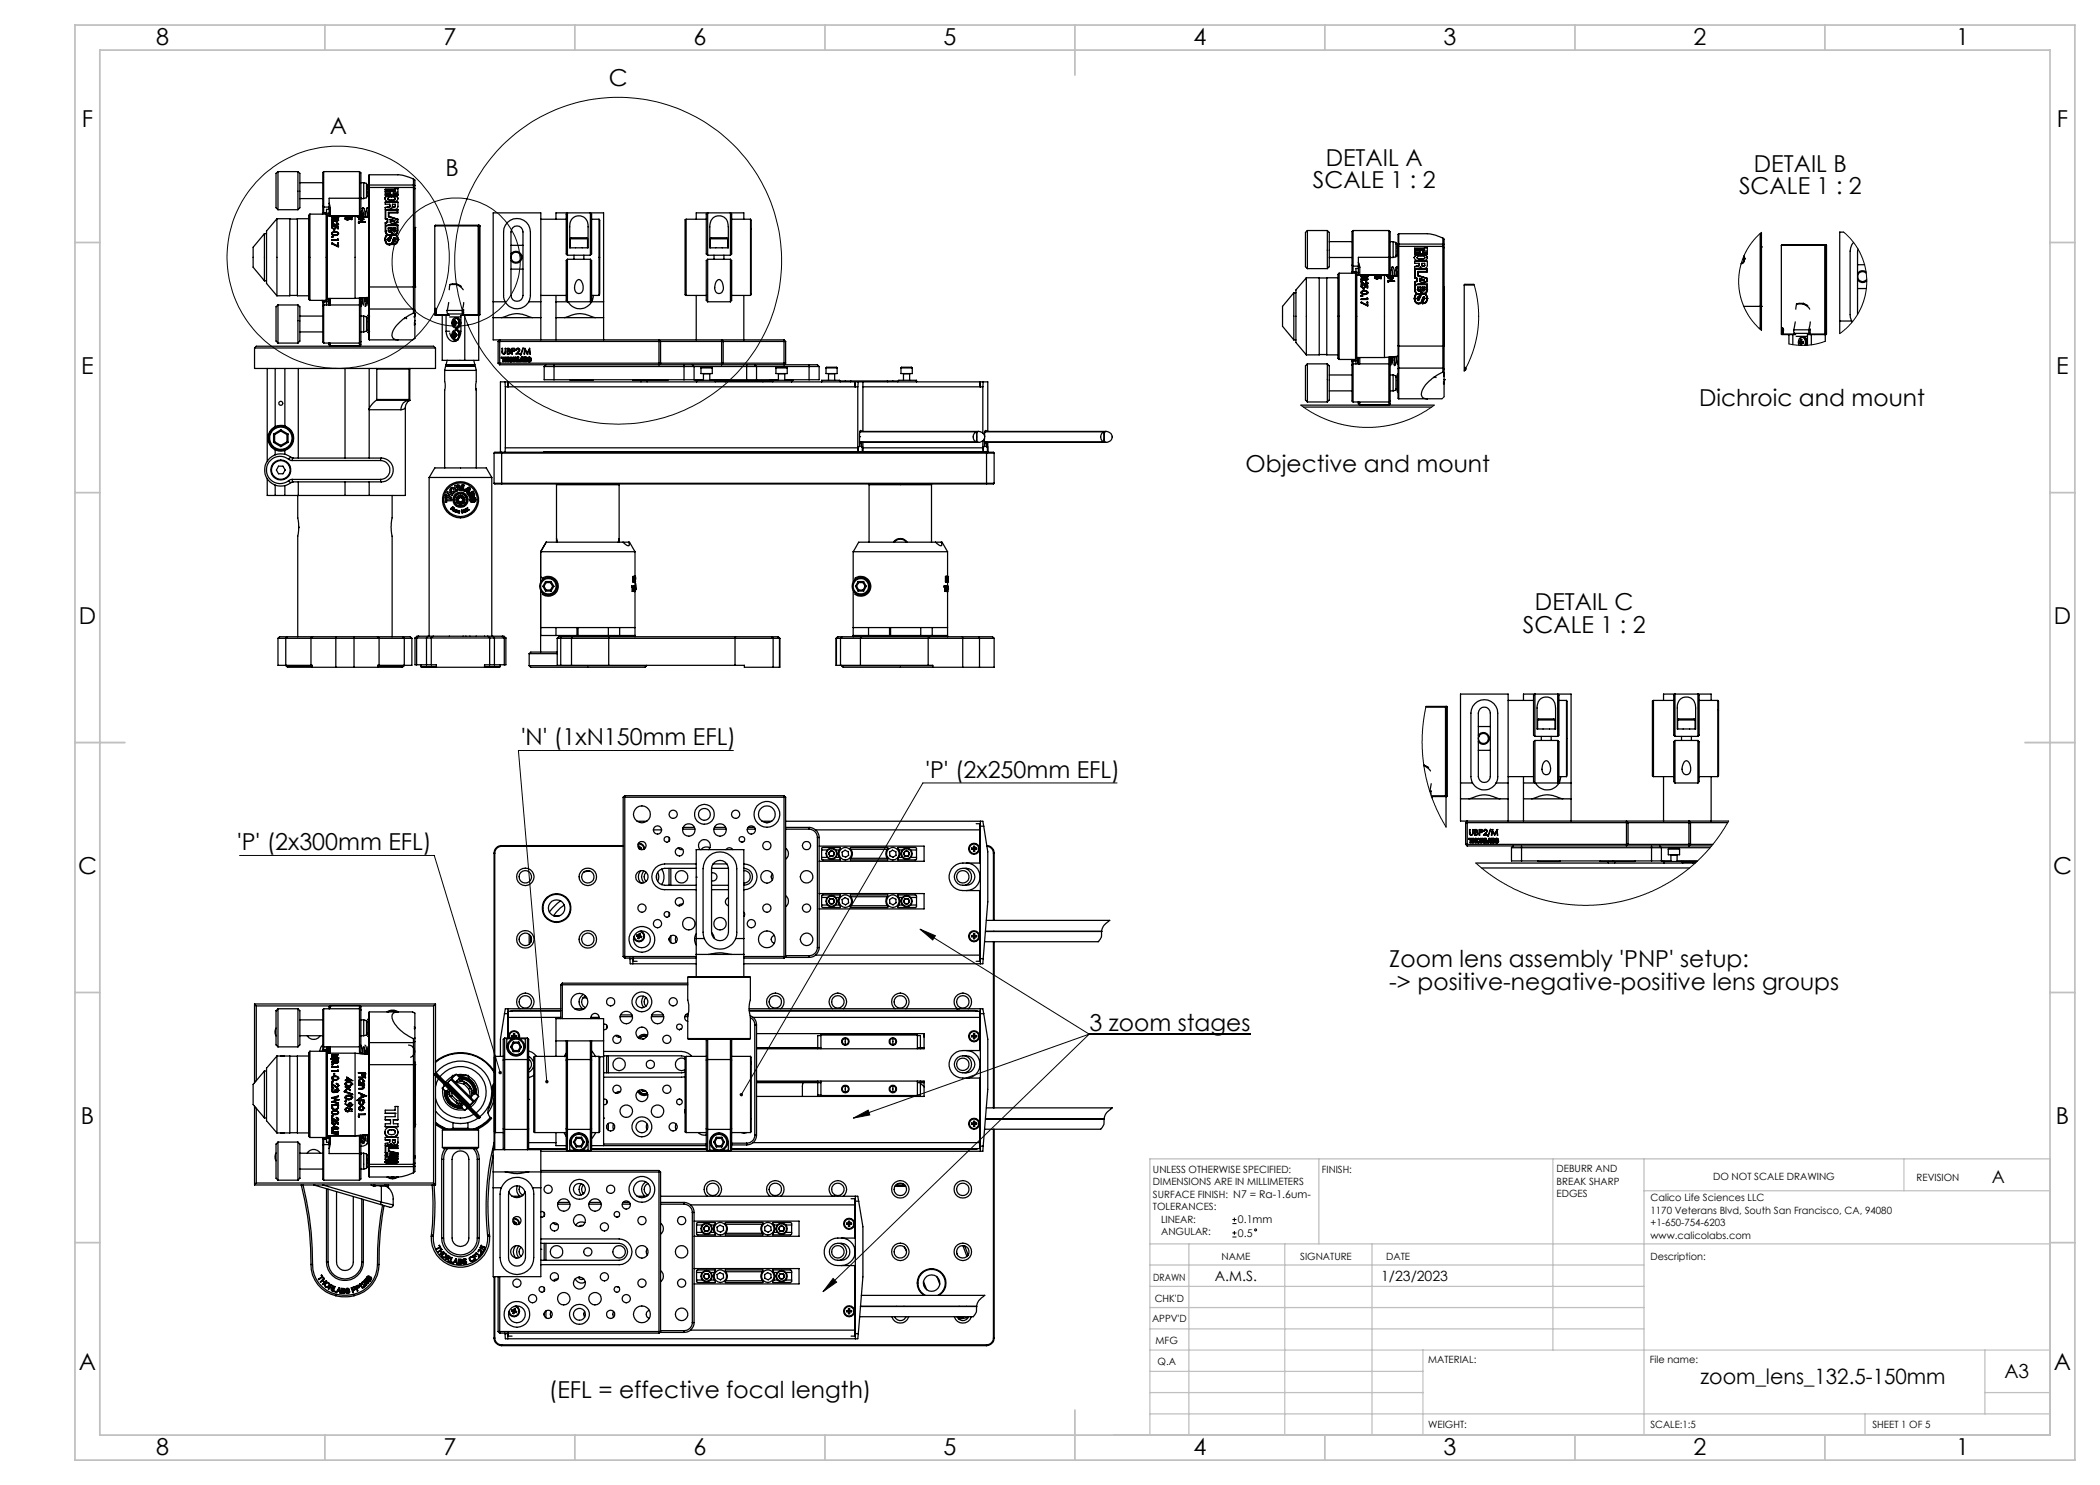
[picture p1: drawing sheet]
<svg xmlns="http://www.w3.org/2000/svg" width="420mm" height="297mm" viewBox="0 0 420 297" stroke-linecap="round" stroke-linejoin="round" font-family="sans-serif">
<defs><g id="words">
<g font-size="4.7">
<text x="31.2" y="9">8</text>
<text x="88.7" y="9">7</text>
<text x="138.7" y="9">6</text>
<text x="188.7" y="9">5</text>
<text x="238.7" y="9">4</text>
<text x="288.7" y="9">3</text>
<text x="338.7" y="9">2</text>
<text x="391.2" y="9">1</text>
<text x="121.8" y="17.1">C</text>
<text x="16.4" y="25.5">F</text>
<text x="66" y="26.9">A</text>
<text x="411.4" y="25.5">F</text>
<text x="89.1" y="35.3">B</text>
<text x="265.2" y="33.1">DETAIL A</text>
<text x="350.8" y="34.3">DETAIL B</text>
<text x="262.6" y="37.6">SCALE 1 : 2</text>
<text x="347.8" y="38.9">SCALE 1 : 2</text>
<text x="16.3" y="74.7">E</text>
<text x="411.3" y="74.7">E</text>
<text x="339.8" y="81.3">Dichroic and mount</text>
<text x="249.1" y="94.5">Objective and mount</text>
<text x="15.8" y="124.7">D</text>
<text x="307" y="122">DETAIL C</text>
<text x="410.8" y="124.7">D</text>
<text x="304.6" y="126.5">SCALE 1 : 2</text>
<text x="104.2" y="149.1">'N' (1xN150mm EFL)</text>
<text x="185.1" y="155.5">'P' (2x250mm EFL)</text>
<text x="47.4" y="170">'P' (2x300mm EFL)</text>
<text x="15.6" y="174.7">C</text>
<text x="410.6" y="174.7">C</text>
<text x="277.8" y="193.5">Zoom lens assembly 'PNP' setup:</text>
<text x="277.8" y="198">-&gt; positive-negative-positive lens groups</text>
<text x="217.9" y="206.2">3 zoom stages</text>
<text x="16.2" y="224.7">B</text>
<text x="411.2" y="224.7">B</text>
<text x="15.8" y="274">A</text>
<text x="410.8" y="274">A</text>
<text x="109.8" y="279.5">(EFL = effective focal length)</text>
<text x="31.2" y="291">8</text>
<text x="88.7" y="291">7</text>
<text x="138.7" y="291">6</text>
<text x="188.7" y="291">5</text>
<text x="238.7" y="291">4</text>
<text x="288.7" y="291">3</text>
<text x="338.7" y="291">2</text>
<text x="391.2" y="291">1</text>
</g>
<text font-size="4.2" x="340.1" y="276.8">zoom_lens_132.5-150mm</text>
<text font-size="3.9" x="400.9" y="275.5">A3</text>
<text font-size="3.5" x="398.4" y="236.6">A</text>
<g font-size="2.8">
<text x="243" y="256.1">A.M.S.</text>
<text x="276.2" y="256.1">1/23/2023</text>
</g>
<g font-size="2.1">
<text x="247.6" y="244.7">0.1mm</text>
<text x="247.6" y="247.4">0.5</text>
</g>
<g font-size="2">
<text x="230.6" y="234.6">UNLESS OTHERWISE SPECIFIED:</text>
<text x="230.6" y="237.1">DIMENSIONS ARE IN MILLIMETERS</text>
<text x="230.6" y="239.6">SURFACE FINISH: N7 = Ra-1.6um-</text>
<text x="264.4" y="234.6">FINISH:</text>
<text x="311.3" y="234.5">DEBURR AND</text>
<text x="311.3" y="237">BREAK SHARP</text>
<text x="311.3" y="239.5">EDGES</text>
<text x="342.6" y="236">DO NOT SCALE DRAWING</text>
<text x="383.3" y="236.2">REVISION</text>
<text x="230.6" y="242.1">TOLERANCES:</text>
<text x="232.2" y="244.6">LINEAR:</text>
<text x="330.1" y="240.2">Calico Life Sciences LLC</text>
<text x="330.1" y="242.7">1170 Veterans Blvd, South San Francisco, CA, 94080</text>
<text x="330.1" y="245.2">+1-650-754-6203</text>
<text x="232.2" y="247.1">ANGULAR:</text>
<text x="244.3" y="252">NAME</text>
<text x="260" y="251.9">SIGNATURE</text>
<text x="277.2" y="251.9">DATE</text>
<text x="330.1" y="247.7">www.calicolabs.com</text>
<text x="330.1" y="251.9">Description:</text>
<text x="230.6" y="256.1">DRAWN</text>
<text x="230.9" y="260.3">CHK'D</text>
<text x="230.4" y="264.4">APPV'D</text>
<text x="231.1" y="268.8">MFG</text>
<text x="231.5" y="273">Q.A</text>
<text x="285.6" y="272.5">MATERIAL:</text>
<text x="330" y="272.5">File name:</text>
<text x="285.6" y="285.5">WEIGHT:</text>
<text x="330.1" y="285.6">SCALE:1:5</text>
<text x="374.5" y="285.6">SHEET 1 OF 5</text>
</g>
</g></defs>
<g fill="none" stroke="#000" stroke-width=".2">
<path d="M294.8 56.9l.5 2 .4 2.4v2.8l-.1 1.8-.3 1.9-.7 2.4-1.1 2.7-.7 1.3M352.3 46.5l-2.1 2.2-1.3 2.2-.8 2.2-.4 2.6 .2 2.8 .9 2.9 .7 1.5 1 1.3 1.8 1.9M368.7 46.4l2 2 1.5 2.6 1 3 .1 3-.2 1.7-.4 1.5-1 2.4-1.4 2-1.2 1.2-1.2 .9M288.8 79.3l-.4 .5M365.1 68.3l-1.8 .5-1.9 .3h-1.7l-1.9-.3M260.2 81l2.9 1.9 2.8 1.3 3 .8 3.6 .5 3.7-.2 3.8-.8 3.7-1.5 3.1-2M146.7 150.1h-43l5.7 66.3M223.4 156.6h-38.8l-36.3 62.3M285.2 141.3l-.5 3.1-.3 3.8 .1 2.8 .4 2.8 .7 3.2 .9 2.9 1.2 2.7 1.5 2.8M47.9 171.1h39l13.1 43.4M339.2 172.4l-2.3 2-2.2 1.6-2.3 1.3-3.3 1.5-3 1-3.1 .7-2.5 .4-2.8 .2-3.2-.1-3.1-.4-2.8-.7-2.9-.9-2.7-1.1-3-1.7-2.4-1.5-2.4-2.1M345.7 164.2l-2.8 4.2-1.8 2.2-1.7 1.7"/>
<path d="M184 185.8l3.1 1.3-.6 .9zM184 185.8l33.8 21M217.8 206.8h32.2M217.8 206.8l-53.2 51.5M217.8 206.8l-47.1 16.8M170.7 223.6l2.9-1.6 .4 1zM166.6 255.7l.7 .7-2.7 1.9zM246.5 244.7h.8M246.5 243.9h.8M246.5 247.4h.8M246.5 246.6h.8M246.9 243.5v.8"/>
<path d="M246.9 246.2v.8"/>
<circle cx="67.6" cy="51.5" r="22.2"/>
<circle cx="91.2" cy="52.4" r="12.8"/>
<circle cx="123.6" cy="52.2" r="32.7"/>
<circle cx="251.1" cy="246" r=".2"/>
</g>
<g fill="none" stroke="#c0c0c0" stroke-width=".25">
<path d="M263.8 231.8v17M310.6 231.8v38.2M328.8 231.8v55.2M328.8 238.2h81.2M380.8 231.8v6.4M410 231.8h-180v55.2M230 248.8h180M230 257.3h98.8M230 253h98.8M237.8 248.8v38.2M257 248.8v38.2M274.4 248.8v38.2"/>
<path d="M230 265.8h98.8M230 261.5h98.8M230 278.5h54.6M230 274.3h54.6M230 270h180M284.6 270v17M397 278.5h13M397 270v12.8M230 282.8h180M373 282.8v4.2"/>
</g>
<g fill="none" stroke="#c0c0c0" stroke-width=".35">
<path d="M15 5h400v287h-400zM20 10h390v277h-390zM65 5v5M115 5v5M165 5v5M215 5v10M265 5v5M315 5v5M365 5v5M15 48.5h5M410 48.5h5M15 98.5h5"/>
<path d="M410 98.5h5M15 148.5h10M405 148.5h10M15 198.5h5M410 198.5h5M15 248.5h5M410 248.5h5M65 287v5M115 287v5M165 287v5M215 282v10M265 287v5"/>
<path d="M315 287v5M365 287v5"/>
</g>
<path d="M99.8 214.3a.34 .34 0 0 0 0 .4 .34 .34 0 0 0 .4 .1l-.2-.3 .2 .3a.34 .34 0 0 0 .1-.5 .34 .34 0 0 0-.5 0zM109.1 216.1v.5l.3 .1v-.3v.3a.34 .34 0 0 0 .3-.5 .34 .34 0 0 0-.6-.1zM148.1 218.6a.33 .33 0 0 0 0 .6l.2-.3-.2 .3a.34 .34 0 0 0 .5-.3 .34 .34 0 0 0-.5-.3zM166.6 255.7l.7 .7-2.7 1.9zM170.7 223.6l2.9-1.6 .4 1zM184 185.8l3.1 1.3-.6 .9z" fill="#000"/>
<g fill="none" stroke="#000" stroke-width=".25">
<path d="M55.6 34.3l-.4 .4v6.9l.4 .3M55.6 34.3v7.6M55.6 34.3h4M59.6 34.3v7.6M59.6 34.3l.4 .4v6.1a.97 .97 0 0 1-.4 1.1M60 36.5h4.6M60 39.7h4.6M64.7 34.3v7.1M64.7 34.3l-.1 .2v6.8M64.7 34.3h7.2M71.9 34.3v5.3M71.9 34.3a.75 .75 0 0 1 .3 1v4.2"/>
<path d="M71.9 39.6v3.7M71.9 39.6h-6.1v1.1M72.2 39.5v3.6M72.2 36.5h.5M72.2 39.7h.5M72.2 39.5l-.3 .1M72.7 36.5l.6 .2v2.8l-.6 .2M72.7 36.5v3.2M73.3 39.3h.3M73.6 36.9v1M73.6 38.3v1M73.6 39.3h.2"/>
<path d="M73.6 36.9h.2M73.6 36.9l-.3 .1M73.8 37.5a1.29 1.29 0 0 0 0 1.3M73.8 37.6v19.8M73.8 37v.6M73.9 37.5v19.9M73.9 35v2M73.9 35h6l.8 .1 2 .7M73.9 35l-.1 .1v1.9M73.9 37.5l-.1 .1M73.9 37.5h8.8M73.9 37v.5"/>
<path d="M73.9 37h-.1M73.9 37h8.8M77 39.7v.3l.4 .2 .9 .2M77.6 39.7l.1 .3 .6 .1M77.6 39.7l.2 .3h.5M77.6 39.7a1.11 1.11 0 0 1 1.5 0M78.1 38.8h-1.1v.3h2.6v-.3h-.9M78.1 38.8h-1.1M78.3 39.1l.9 .1 .4 .5M78.3 39.1h.1M78.3 39.1l-1 .1-.3 .5M78.3 39.1l-1 .2-.3 .4"/>
<path d="M78.3 39.1l.7 .1a.54 .54 0 0 1 .6 .6v-.1M78.7 38.8h.9M79 37.8v-.1h.6v.7h-.9v.4M79 37.8h-2v.2h2v.2M79 38.2h-2v.2h1.1v.4M79 38.2l-2 .1M79 37.8l-2 .1M79 37.7h.6M79.1 39.7l-.1 .3-.7 .1M79.1 39.7l-.3 .3h-.5M79.6 39.7l-.2 .4-.3 .2-.8 .1M82.7 37.5v19.9"/>
<path d="M82.7 35.8v1.2M82.7 35.8l.3 .2v1.1M82.7 37.5l.3 .2M82.7 37v.5M82.7 37l.3 .1M83 37.7v19.6M83 37.1v.6M52.9 46.7v9.5M52.9 46.7l-2.3 2.8v3.9l2.3 2.8M52.9 56.2h.4M52.9 46.7h.4M55.4 43.7v15.5"/>
<path d="M55.4 43.7l-2.1 2.5v10.5l2.1 2.5M55.4 43.7h2.6v15.5h-2.6M55.6 41.9h4M58 59.1h1.5M58 43.8h1.5M61.7 43.7h-2.2v15.5h2.2M62 42.8v17.3M62 42.8a1.04 1.04 0 0 0-.3 1.1v15.1a1.04 1.04 0 0 0 .3 1.1M62 42.8h3.2M64.5 42.5l.2 .2M64.6 42.5h.1M64.6 41.3v1.2"/>
<path d="M64.6 42.5h.7M64.6 41.3l.1 .1M64.7 41.4v1.1M64.7 41.4h1.1M65.2 42.8v17.3M65.2 42.8a1.04 1.04 0 0 1 .3 1.1v15.1a1.04 1.04 0 0 1-.3 1.1M65.3 42.5v.1M65.4 43h.3M65.5 59.7h5.5M65.5 43.2h5.5M65.5 59.9h.3l-.2 .4M65.8 59.7v1.3"/>
<path d="M65.8 40.7l.3 .9M65.8 40.7v.9M65.8 41.6v1.5h3.8M65.8 41.9h-.5v.6M65.8 41.6h.3M65.9 42.6h-1.2l-.2 .2M66.1 59.7v1.2M66.1 41.6v1.5M66.3 44l.7 .2M66.3 44.4h.3M66.3 45.5a.47 .47 0 0 0 .5 .3 .47 .47 0 0 0 .4-.3M66.3 46.7a.8 .8 0 0 0 1.4 0"/>
<path d="M66.3 47.4l.2 .1 .1-.1M66.3 44.4h.2M66.4 43.2h.1M66.4 43.3h.1M66.4 43.5h1.3a.81 .81 0 0 1-1.2 .2zM66.4 48l1.3-.1v.2h-1.3zM66.4 43.2l1 .1h-1M66.4 43.3l1.3 .1M66.4 44.6l.5 .3M66.4 43.5h1.3M66.4 48.6l-.1 .2 1.4 .6v-.8h-.1v.6M66.4 48.6h.1"/>
<path d="M66.4 48.6l1.2 .6M66.5 44.4h.1M66.5 44.4h-.2M66.5 45.5l.3 .2M66.5 47.3l.1 .1M66.5 47.3l-.2 .1M66.5 46.7l.2 .3M66.5 46.7a.77 .77 0 0 1 1.1 0M66.5 45.5l.3 .3M66.5 44.1l.2 .1M66.5 47.3h.1M66.5 43.5h.1"/>
<path d="M66.5 43.6v.1M66.5 43.5v.1M66.5 43.7l.3 .1M66.5 43.6l.5 .1M66.7 47h.3M66.7 47h.1M66.7 44.2h.3M66.7 45.2l-.2 .3M66.7 45.2l-.4 .3M66.7 43.2l1 .1M66.8 45.9h.1v.4h-.1zM66.8 45.9h.1"/>
<path d="M66.8 45.7v.1M66.9 44.9l.4 .1M66.9 44.9h.1M67 43.7v.1M67 43.8l-.7 .2M67 43.8l.7 .2M67 46.4l-.5 .1-.2 .2M67 46.4l.6 .1 .1 .2M67 46.4h.1M67 43.9l.7 .1M67 43.9l-.7 .1M67 43.9l-.5 .2"/>
<path d="M67 43.9l.6 .2M67 43.8v.1M67 47h.1M67 45.3l.7 .1M67.1 45.5l-.1-.2 .7 .1v.4h-.1v-.4h-.4v.1M67.1 45.5l-.3 .2M67.1 45.5l-.3 .3M67.3 44.6l.3 .2M67.3 44.6l.4 .2M67.3 44.6l.4 .3M67.3 45h.1M67.5 43.7l-.3 .1"/>
<path d="M67.5 43.6l-.5 .1M67.5 43.6v.1M67.6 49.2h.1M67.6 43.5h.1M67.6 48.6h.1M67.6 48h-1.2M67.6 47.8l.1 .1M67.6 43.5v.1M67.6 43.5l-.1 .2M67.6 44.8l-.3 .2M67.6 46.7l-.1 .2-.5 .1M67.6 44.9l-.3 .1"/>
<path d="M67.6 44.1l-.6 .1M67.6 44.8v.1M67.7 43.4h.1M67.7 43.3h.1M67.7 43.2h.1M67.7 43.3h-1l1 .1M67.7 44l-.2 .2h-.5M67.7 44.8a.48 .48 0 0 1-.8 .1l-.4-.2v.4h-.1v-.5l.5 .3M67.7 44.8v.1M69 43.2h1.4zM69 43.3h.1zM69 43.8l.5 .2"/>
<path d="M69 43.8h.1M69 43.4l.6 .1M69.1 43.4l.5 .1M69.1 43.4h-.1M69.1 43.4v.1M69.1 43.3h.2zM69.1 43.8l.4 .1M69.1 43.8l.4 .2M69.1 43.8h.1M69.1 43.3v.1M69.1 43.2h1.2M69.1 43.2h.6"/>
<path d="M69.1 43.2v.1M69.3 43.7l-.3 .1M69.4 43.7l-.3 .1M69.4 43.6v.1M69.4 43.6l-.4 .2M69.5 43.9v.1M69.6 43.5h.1M69.6 43.5l.4 .1M69.7 43.7h.5v.2h.2v-.2h-.7l.1 .1M69.7 43.2h.6M69.7 43.5l.1 .1M69.7 43.5h.3"/>
<path d="M69.8 43.8l-.3 .1M69.8 43.8l-.3 .2M69.8 43.8h.1M69.9 43.8h.1M69.9 43.7v.1M69.9 43.8l-.4 .2M70 43.4l.4 .1M70 43.4l-.4 .1M70 43.4l-.3 .1M70 43.4l.3 .1M70 43.5v.1M70 43.4h.1"/>
<path d="M70.3 43.5l-.1 .1M70.3 43.5h-.3M70.3 43.2v.1M70.3 43.1h1.9M70.3 43.5h.1M70.4 43.5l-.4 .1M71 43.2v16.5M71 43.2l1.2 .1M71.4 43.3h.1M71.4 43.3l1.4 .1M71.4 43.3l.6 .1M71.4 43.3v.1"/>
<path d="M71.7 44.3l1.3 .1-1.1-.1-.1 .3h-.1zM71.8 43.7l.4 .3M71.8 43.3h.1M71.8 43.4l.5 .2 .5-.1M71.8 43.4v.1M71.8 43.3h.6M71.8 43.3l1.3 .1M71.9 43.7l.3 .3M71.9 43.7l.3 .2M71.9 43.4l-.1 .1M71.9 44.3l-.1 .4M71.9 59.6v1.4"/>
<path d="M71.9 43.4l.3 .2M71.9 43.4l.7 .1M71.9 43.4l.4 .2M71.9 43.7h-.1M72 43.4h-.2M72 43.4h.1M72 59.6l.3 1.6M72.2 43v.3M72.2 43.1v.2M72.2 43.3h.1M72.2 43.9v.1M72.2 43.6l.4 .1"/>
<path d="M72.2 43.6l-.4 .1M72.2 43.7l.4 .1M72.2 43.7h-.3M72.2 43.6v.1M72.3 43.6h-.1M72.4 43.3h.1M72.4 43.3l.7 .1M72.4 42.1l-.2 1M72.4 43.8v.2M72.5 59.6l.3 1.5M72.5 41.9l.2 1.5M72.5 59.8l-.1 1-.3 .5"/>
<path d="M72.6 43.4h1.2M72.6 41.6l-.1 .2 .1-.2 .2 .1M72.6 42.6l-.1 .7M72.6 43.7l.1 .1M72.6 43.8l-.4 .2M72.6 43.8l-.4 .1M72.6 43.5l-.4 .1M72.6 43.5l-.3 .1M72.7 43.5h.1M72.7 41.7l.4 1.7M72.7 43.8l-.5 .2M72.8 43.5l-.2-.1 .2 .1"/>
<path d="M72.8 43.5v.1M72.8 43.4v.1M72.9 59.5l.2 1.7M73 44.4v.1M73.1 59.5l-.1 .8M73.1 43.4h.1M73.3 42.1l-.2 1M73.3 41.9l.3 1.5M73.4 59.5l.2 1.6M73.4 59.8l-.1 1-.3 .5M73.5 41.6l-.2 .2M73.5 42.6l-.1 .8"/>
<path d="M73.6 41.7l.2 .2M73.7 41.7l-.3-.1-.1 .2M73.8 59.6l-.1-.1-2.7 .2M73.8 57.4v4.5M73.8 57.4h.1M73.9 57.4v4.4M73.9 57.4h8.8M77 47.9a.84 .84 0 0 0 .6 1.1 .84 .84 0 0 0 1-.7M77 47.9v.1M77 41.5v2.3l.4 .1v.5M77 40.5h2.6M77.1 47.9a.79 .79 0 0 0 .8 1"/>
<path d="M77.1 47.9a.85 .85 0 0 0 .8 1M77.1 47.9h.1M77.2 41.9h2.4v.7h-1.8v.7M77.2 46.1l.2 .7 .4 .2-.5 .2-.2 .7M77.2 42v1.7M77.2 46.1l.2 .7 .4 .2M77.2 43.7l.3 .2M77.2 41.9v.1M77.2 43.7h.1M77.4 44.4l-.4 .2v.8a1.56 1.56 0 0 0 .5 1.6M77.4 44.4l-.4 .2M77.5 41.4l-.5 .1"/>
<path d="M77.5 47l-.4 .4-.1 .5M77.5 47l-.4 .4-.1 .6M77.5 41.5h-.5M77.5 41.4v.1M77.5 43.8v.7l-.3 .1v1.5M77.6 47.9h.1M77.6 45.6h.7v.2a.4 .4 0 0 1-.1 .6 .4 .4 0 0 1-.5 0 .4 .4 0 0 1-.1-.6zM77.6 45.6h.7M77.7 47.8l.1 .4M77.7 47.8h.1M77.8 46.1l.2 .3M77.8 46.1v-.4h.4v.4"/>
<path d="M77.8 43.3l1.8 .5v.7l-1.6 .5M77.8 43.3l1.8 .6M77.8 43.3h.1M77.8 48.2h.1M77.9 48.9h.1M77.9 47.5l-.3 .1v.3M77.9 47.5l-.3 .2v.2M77.9 47.5h.1M78 41.2v-.4h-1v-.4h2.6v.3a.82 .82 0 0 1-.3 1.1 .82 .82 0 0 1-1.1-.2l-.2 .2-.8 .1M78 41.2l-.1 .1-.4 .1M78 41.2l-.2 .2-.3 .1M78 46.4h.1"/>
<path d="M78 45h1.6l-.1 1.6-.4 .4M78 45h1.6M78 43.9l1 .3-1 .2zM78 47.6l-.2 .6M78 47.6h.1M78 47.6l-.3 .2M78.1 47.5l-.1 .1M78.1 47.5h.1M78.2 46.1l-.2 .3M78.3 40.4h.1M78.3 40v.1M78.3 40.4v.1"/>
<path d="M78.4 46.6l.5 .3M78.4 46.6v.1a.58 .58 0 0 0-.5 .8M78.4 46.6l-.5 .4M78.4 46.6h.1M78.5 41.2l.3 .3M78.5 41.2v-.4h.6v.4M78.5 41.2l.1 .2h.2M78.6 48.2l-.2 .5-.5 .2M78.6 48.2h.1M78.6 45.6h.5a.47 .47 0 0 1 0 .5 .47 .47 0 0 1-.5 .2zM78.6 45.6h.5M78.6 47l-.3 .1-.2 .4"/>
<path d="M78.6 47l-.2-.2a.59 .59 0 0 0-.4 .8M78.6 47h.1M78.7 48.3h.1M78.7 48.1h.1M78.7 46.1l.1 .1M78.7 46.1l.1 .2M78.7 46.1v-.4h.3v.4M78.7 44.2l-.6-.2v.3M78.7 44.2l-.6 .1M78.8 41.4v.1M78.8 48.1h.1M78.8 48.8h.1"/>
<path d="M78.8 47.6l.3 .3M78.8 47.6l-.2 .6M78.8 47.7l.1 .2M78.8 47.6h.1M78.8 47.7l-.1 .4M78.8 46.2v.1M78.9 47.9h.1M78.9 47.9l-.1 .2M78.9 46.9h.1M79 46.1l-.2 .1M79 46.1l-.2 .2M79.1 47.9l-.3 .3v.6"/>
<path d="M79.1 41.2l-.3 .3M79.1 47.9h.1M79.1 41.2l-.3 .2M79.1 47l.4 .4 .1 .5M79.1 47a.94 .94 0 0 1 .5 .9M79.4 42v.5M79.4 42.5h-1.7v.9l1.7 .5v.5M79.4 44.4l-2.1 .7h2.1v1M79.4 46.1l-.1 .6-.4 .2M79.4 46.1l-.1 .7-.4 .1M79.4 44.4l-2.1 .8M79.4 42.5h-1.7"/>
<path d="M79.5 47.9a.7 .7 0 0 0-.5-.9 .7 .7 0 0 0-.9 .7l-.2 .6a.26 .26 0 0 1-.3-.1 .26 .26 0 0 1 0-.3M79.5 47.9l-.3 .7-.4 .2M79.5 47.9h.1M79.6 42h-2.4M79.6 47.9l-.1 .6a.81 .81 0 0 1-.9 .4l.1-.6M79.6 47.9h.1M82.7 57.4v4.4M83 57.4h.1M83 45.5h.1M83 57.3v4.8M83 45.5v11.9M83 57.3l-.3 .1"/>
<path d="M87 45.2h9M87 45.2v17.7M87 45.2l.1-.2h8.8l.1 .2M90 56.9l-.1 1.1M90 56.9h1.3M91.3 56.9l1 .6 .3 .5M91.3 56.8v.1M91.3 56.8l1 .5M91.3 56.8l-1.3 .1M95.7 45l.1 .2v17.7l-.1 .2zM96 45.2v17.7M102.2 50.8a1.2 1.2 0 0 1 1.8-.3 1.2 1.2 0 0 1 0 1.9 1.2 1.2 0 0 1-1.8-.3"/>
<path d="M102.2 53.8h2.4M102.2 49.1h2.4M102.6 45.5a1.19 1.19 0 0 1 1.3-.2 1.19 1.19 0 0 1 .7 1.1v12.7a1.2 1.2 0 0 1-1.2 1.2 1.2 1.2 0 0 1-1.2-1.2v-12.7zM108.2 43.8h5M108.2 59.1h5M111.2 43.8v-1.2h9.5v17.8M111.2 59.1v1.3M113.2 42.8l.3-.2v8.4l-.3-.2zM113.2 52.1l.3-.2v8.5l-.3-.3zM113.5 51h4.6M113.5 51.9h4.6M114 47.8h3.5"/>
<path d="M114 47.8a.78 .78 0 0 1 .9-.2h2.4l.2 .2M114 47.8v1.8M114.4 43.8a1.86 1.86 0 0 1 2.2-.5 1.86 1.86 0 0 1 1 2.1v4.2h-3.7v-3.7a2.82 2.82 0 0 1 .5-2.1zM114.8 51v.9M115.3 56.2a.6 .6 0 0 1 .7-.3 .6 .6 0 0 1 .4 .6 1.43 1.43 0 0 1-.4 2.2 1.07 1.07 0 0 1-1.1-1.5zM116.8 51v.9M117.5 47.8v1.8M118.1 51.9l.2 .2v8l-.2 .3M118.1 51.9v8.5M118.1 42.6l.2 .2v8l-.2 .2zM118.3 43.8h1.5M118.3 59.1h1.5"/>
<path d="M118.6 59.1l-.3 1.3M119.8 43.8v15.3M119.8 43.8a10.3 10.3 0 0 1 .1 3.6v11.3M119.9 58.8l-.1 .3M137.2 43.8v15.3M137.2 43.8a.78 .78 0 0 0-.2 1v14.1l.2 .2M137.2 43.8h4.1M137.2 59.1h4.1M139.2 43.8v-1.2h9.6v1.2M139.2 59.1v8.9M141.3 42.8l.2-.2v8.4l-.2-.2zM141.5 51.9v8.5"/>
<path d="M141.5 51.9l-.2 .2v8l.2 .3M141.5 51h4.6M141.5 51.9h4.6M142.1 47.8h3.5M142.1 47.8a.76 .76 0 0 1 .8-.2h2.4l.3 .2M142.1 47.8v1.8M142.6 43.6a1.88 1.88 0 0 1 2.1-.2 1.88 1.88 0 0 1 1 2v4.2h-3.7v-3.7a2.87 2.87 0 0 1 .6-2.3zM142.8 51v.9M143.5 56a.77 .77 0 0 1 1.1 .9 1.2 1.2 0 0 1-1 1.8 1.51 1.51 0 0 1-.5-2.1zM144.8 51v.9M145.6 47.8v1.8M146.1 42.6l.2 .2v8l-.2 .2z"/>
<path d="M146.1 51.9l.2 .2v8l-.2 .3M146.1 51.9v8.5M146.3 43.8h3.8M146.3 59.1h3.8M148.8 59.1v8.9M150.1 43.8v15.3M150.1 43.8l.1 .3v14.7l-.1 .3M258.8 58.6v9.4M258.8 58.6l-2.3 2.7v4l2.3 2.7M258.8 58.6h.4M261.3 55.6v15.4M261.3 55.6l-2.1 2.4v10.5l2.1 2.5"/>
<path d="M261.3 55.6h2.5v15.4h-2.5M261.5 46.1l-.4 .4v5.9a1.23 1.23 0 0 0 .4 1.3M261.5 46.1v7.6M261.5 53.7h4M261.5 46.1h4M263.8 55.6h1.6M265.5 46.1v7.6M265.5 46.1a1.17 1.17 0 0 1 .4 1.3v5.2a.92 .92 0 0 1-.4 1.1M265.9 48.3h4.5M265.9 51.5h4.5M267.6 55.6h-2.2v15.4h2.2M267.8 54.6v17.3"/>
<path d="M267.8 54.6a.98 .98 0 0 0-.2 1.1v15.1a1.04 1.04 0 0 0 .2 1.1M267.8 54.6h3.3M270.4 54.4l.2 .1M270.4 53.1v1.3h.8M270.4 53.1l.2 .1M270.6 54.5h1.1M270.6 54.5l-.2 .1M270.6 46.1v7.1M270.6 46.1l-.2 .2v6.8M270.6 53.2v1.2M270.6 46.1h7.2M270.6 53.2h1.1"/>
<path d="M271.1 54.6v17.3M271.1 54.6a.98 .98 0 0 1 .3 1.1v15.1a1.04 1.04 0 0 1-.3 1.1M271.2 54.4v.1M271.3 54.8h.3M271.4 55h5.5M271.7 52.5l.3 .9M271.7 52.5v.9M271.7 53.4v1.5l.3 .1M271.7 53.7h-.5v.7M271.7 53.4h.3M272 53.4v1.6M272 55h3.5"/>
<path d="M272.2 55.8l.7 .3M272.2 56.2h.3M272.2 57.3l.4-.3-.3 .3M272.2 57.3a.46 .46 0 0 0 .4 .3 .46 .46 0 0 0 .5-.3M272.2 58.5a.8 .8 0 0 0 1.4 0M272.2 59.2h.3M272.2 59.2h.1M272.2 56.2v.1M272.2 55h.1M272.2 55.1h.1M272.2 55.3h1.3a.78 .78 0 0 1-1.3 0zM272.2 56.4l.5 .3-.3-.2v.4h-.2z"/>
<path d="M272.2 59.8l1.3-.1v.2h-1.3zM272.2 55h1.3M272.3 56.2h.2M272.3 56.2h-.1M272.3 59.1l.2 .1M272.3 59.1l-.1 .1M272.3 59.1h.1M272.3 56.2l-.1 .1M272.3 56.2l.2 .1M272.3 56.2h.1M272.3 57.3l.4 .2M272.3 58.5l.3 .3"/>
<path d="M272.3 58.5a.67 .67 0 0 1 1.1 0M272.3 55.8l.3 .2M272.3 57.3h.1M272.4 55.3h.1M272.4 55.3v.2M272.4 55.3v.1M272.4 55.5l.3 .1M272.4 55.5l.5 .1M272.5 59.2h.1M272.5 56.2v.1M272.6 58.8h.1M272.6 57l-.4 .3"/>
<path d="M272.6 58.8h.3M272.6 56l.3 .1M272.6 56h.3M272.6 56h.1M272.7 57.7h.1v.4h-.1zM272.7 57.5h.1M272.8 56.7l.4 .1M272.8 56.7l.4 .2M272.8 56.7h.1M272.9 55.6h.1M272.9 55.7l-.7 .1M272.9 55.7l.7 .1"/>
<path d="M272.9 58.2h-.4l-.3 .3M272.9 58.2h.4l.3 .3M272.9 58.2h.1M272.9 55.7l-.6 .1M272.9 55.7l.5 .1M272.9 55.7h.1M272.9 56v.1M272.9 58.8h.1M272.9 57.3v-.2l.6 .1v.4h-.1v-.3l-.3-.1v.1M272.9 57.3l-.2 .2M272.9 57.3h.1M273.1 57.3h.1"/>
<path d="M273.2 56.4l.4 .3M273.2 56.8v.1M273.2 55.1h-1M273.4 55.5l-.3 .1M273.4 55.5l-.5 .1M273.4 55.5h.1M273.4 55.3h.1M273.4 59.8h-1.2M273.4 55.3v.2M273.4 56.7l-.2-.3 .4 .3M273.4 56.7l-.2 .1M273.4 58.5v.2l-.5 .1"/>
<path d="M273.4 56.7l-.2 .2M273.4 55.8v.2l-.5 .1M273.4 55.8l-.5 .2M273.5 55.1h-.9l.9 .1-1.3-.1M273.5 55.1h.1M273.6 55.8l-.7 .3M273.6 56.7a.53 .53 0 0 1-.9 0M274.9 55h1.4zM274.9 55.6l.4-.1-.3 .1M274.9 55.6l.5 .2M275 55.2l.5 .1M275 55.2v.1"/>
<path d="M275 55.1h.1h-.1M275 55.1h-.1h.1M275 55.6l.4 .1M275 55.6l.4 .2M275 55.1v.1M275 55h.6M275 55l.6 .1M275 55v.1M275.1 55.5l-.2 .1M275.4 55.7v.1M275.5 55.3h.1M275.6 55.5h.7v.2h-.2v-.1l-.3-.1"/>
<path d="M275.6 55h.6M275.6 55.5l.1 .1M275.6 55.5l.2 .1M275.6 55.2l-.1 .1M275.6 55.3l.1 .1M275.6 55.3h.3M275.6 55.3h.6M275.6 55.3h.1M275.7 55.6l-.3 .1M275.7 55.6l-.3 .2M275.8 55.5v.1M275.8 55.6l-.4 .2"/>
<path d="M275.9 55.2l.4 .1M275.9 55.2l-.4 .1M275.9 55.2h.1M275.9 55.3v.1M276.2 55.3h-.1M276.2 55.3h-.3M276.2 55l-.6 .1M276.2 55v.1M276.2 55.3h.1M276.2 55h1.6M276.2 55.2l.1 .1M276.3 55.3h-.8"/>
<path d="M276.3 55.3h.1M276.9 55v16.5M276.9 55l1.2 .1M277.3 55.1h.1M277.3 55.1l1.3 .1M277.3 55.1l.5 .1M277.6 56.1l1.3 .1v.1M277.6 56.1v.3h.1v-.2M277.6 56.1l1.3 .2-1.2-.1M277.6 55.2l.5 .2M277.6 55.6l.5 .2M277.6 55.2v.1"/>
<path d="M277.7 55.2h.1M277.7 55.6l.1 .1 .3 .1M277.7 55.6l.4 .1M277.7 56.2v.2M277.8 46.1v5.4M277.8 46.1a.89 .89 0 0 1 .2 1v4.3M277.8 51.5v3.5M277.8 51.5h-6.1v1M277.8 55.2l.3 .2M277.8 55.2l.7 .1M277.8 55.2l.3 .1M277.8 55v.1"/>
<path d="M277.8 55.5l-.2 .1M277.8 55.2h-.2M277.8 55.2h.1M278 54.8l.1 .3M278 51.4v3.5M278 54.9v.2M278 48.3h.6M278 51.5h.6M278 51.4l-.2 .1M278 54.9l-.2 .1M278.1 55.1h.1M278.1 55.7v.1"/>
<path d="M278.1 55.1h-.4l1.3 .1M278.1 55.5h.4M278.1 55.5l-.5 .1M278.1 55.5l.4 .1M278.1 55.5l-.4 .1M278.1 55.5h.1M278.1 55.3v.1M278.2 55.1h.1M278.2 55.1l.8 .1M278.3 53.9l-.2 1M278.3 55.6l-.1 .2M278.3 53.7l.3 1.5"/>
<path d="M278.4 55.1l1.2 .1M278.5 53.4l-.2 .2M278.5 54.4l-.1 .7M278.5 55.5l.1 .1M278.5 55.7l-.4 .1M278.5 55.6v.1M278.5 55.3l-.4 .1M278.5 55.3h-.4M278.6 55.3h.1M278.6 53.4l.4 1.8M278.6 48.3l.6 .2v2.9l-.6 .1M278.6 48.3v3.2"/>
<path d="M278.6 55.2h-.2l.3 .1M278.6 55.2h.1M278.6 55.6l-.5 .2M278.6 55.2v.1M278.7 55.3l-.6 .1M278.7 55.3v.1M278.7 53.5l-.3-.1-.1 .2M279 55.2h.1M279.2 53.9l-.3 1M279.2 51.1h.3M279.2 53.7l.3 1.5M279.4 53.4l-.2 .2"/>
<path d="M279.4 54.4l-.1 .8M279.5 48.8v.9M279.5 50.2v.9M279.5 51.1h.1M279.5 48.8h.1M279.5 48.8h-.3M279.5 53.4l.1 .4M279.5 53.5l-.2-.1-.1 .2M279.6 49.3l-.1 .6 .1 .7M279.6 49.4v19.7M279.6 48.9v.5M279.8 49.3v19.9"/>
<path d="M279.8 46.7v2.1M279.8 46.7l6.2 .1 1.3 .3 1.3 .5M279.8 46.7l-.2 .2v2M279.8 49.3l-.2 .1M279.8 49.3h8.8M279.8 48.8v.5M279.8 48.8l-.2 .1M279.8 48.8h8.8M282.9 51.5v.3l.3 .2 1 .2M282.9 59.8h.1M282.9 52.3h2.6M283 59.7a.85 .85 0 0 0 .8 1"/>
<path d="M283 59.7a.79 .79 0 0 0 .8 1M283 59.7h.1M283 53.7h2.5v.7h-1.8v.7M283 58l.2 .6 .4 .2-.4 .2-.2 .7M283 55.5l.4 .2v.6l-.4 .1v1.6M283 58l.2 .6 .4 .2M283 58h.1M283 53.7l2.5 .1M283 55.5l.4 .2M283 55.5h.1M283.3 56.2l-.4 .2v.8a1.7 1.7 0 0 0 .4 1.6M283.3 58.8a.99 .99 0 0 0-.4 1"/>
<path d="M283.3 58.8l-.3 .4-.1 .6M283.3 56.2v.1M283.4 53.2l-.5 .1v2.3l.4 .1v.5M283.4 53.3h-.5M283.4 53.2v.1M283.5 59.7a.26 .26 0 0 0 0 .3 .26 .26 0 0 0 .3 .1v-.1a1.44 1.44 0 0 1 .9-1.2l.4 .2 .3 .7M283.5 51.5l.2 .3 .5 .1M283.5 51.5l.1 .2 .6 .1M283.5 51.5v-.1a1.12 1.12 0 0 1 1.4 .1M283.5 57.4h.7v.2a.4 .4 0 0 1-.1 .5 .4 .4 0 0 1-.5 0zM283.6 59.7l.1 .3M283.6 59.7l.1 .2"/>
<path d="M283.6 59.7h.1M283.6 58l.2 .2M283.6 58h.1M283.6 58v-.5h.5v.5M283.7 55.1l1.8 .6v.6l-1.6 .5M283.7 59.9v.1M283.7 55.1l1.8 .6M283.8 59.3l-.3 .1v.3M283.8 59.3l-.3 .2v.2M283.8 59.3h.1M283.8 53v-.3h-.9v-.5h2.6v.3a.82 .82 0 0 1-.3 1.1 .82 .82 0 0 1-1.1-.2l-.2 .2-.9 .1M283.8 53l-.1 .2h-.3"/>
<path d="M283.8 53v.2l-.4 .1M283.8 58.2h.1M283.8 53h.1M283.9 56.8h1.6l-.1 1.6-.4 .4M283.9 56.8v.1M283.9 55.7l.9 .3-.9 .3zM283.9 59.4l-.2 .6M283.9 59.4l-.2 .5M283.9 59.4l-.3 .3M283.9 59.4h.1M284 59.3h.1M284 59.3l-.1 .1"/>
<path d="M284 50.6h-1.1v.3h2.6v-.3h-.9M284 50.6l-1.1 .1M284.1 58l-.3 .2M284.1 58h.1M284.2 50.9l.9 .1 .4 .5M284.2 50.9h.1M284.2 50.9l-1 .1-.3 .5M284.2 50.9l-1 .2-.3 .4M284.2 50.9l.9 .2 .4 .4M284.2 52.2h.1M284.2 51.8v.1M284.2 52.2v.1"/>
<path d="M284.3 58.4l.5 .3M284.3 58.4l-.1 .2a.58 .58 0 0 0-.4 .7M284.3 58.4l-.2 .3-.3 .1M284.3 58.4h.1M284.4 53l.1 .3h.2M284.4 53v-.3h.5v.3M284.4 53l.3 .2M284.4 57.4h.6a.44 .44 0 0 1 0 .5 .44 .44 0 0 1-.5 .2zM284.5 58.8l-.3 .1-.2 .4M284.5 58.8l-.2-.2-.4 .2v.6M284.5 58.8h-.2l-.3 .5M284.5 58.8h.1"/>
<path d="M284.6 59.9h.1M284.6 57.9l.1 .2M284.6 57.9h.1M284.6 57.9v-.4h.3v.4M284.6 50.6l.9 .1M284.6 56l-.6-.2v.3M284.6 56l-.6 .1M284.6 56h.1M284.7 59.9h.1M284.7 53.2v.1M284.7 59.4l.2 .3M284.7 59.4l-.3 .6"/>
<path d="M284.7 59.5l.1 .2M284.7 59.4h.1M284.7 59.5l-.1 .4M284.7 59.5h.1M284.7 58.1h.1M284.8 59.7l-.1 .2M284.8 59.7h.1M284.8 58.7h.1M284.8 55.9v.1M284.9 57.9l-.2 .2M284.9 57.9h.1M284.9 49.6v-.1h.6v.7h-.9v.4"/>
<path d="M284.9 49.6h-2v.2h2v.2M284.9 50h-2v.2h1.1v.4M284.9 49.6h.6M284.9 50l-2 .1M284.9 49.6l-2 .1M284.9 59.7l-.1 .3h-.1v.6M284.9 51.5l-.2 .3-.5 .1M284.9 53l-.2 .3M284.9 53l-.2 .2M284.9 51.5l-.1 .2-.6 .1M285 58.8l.4 .4 .1 .5M285.3 54.3v-.5h-2.3v1.7"/>
<path d="M285.3 54.3h-1.7v.9l1.7 .5v.5M285.3 56.2l-2.1 .7h2.1v1M285.3 57.9l-.1 .7-.4 .1M285.3 57.9h.1M285.3 54.3h.1M285.3 56.2v.1M285.4 59.7l-.2 .6-.5 .3M285.4 59.7h.1M285.5 51.5l-.4 .5-.9 .2M285.5 59.7l-.1 .6a.81 .81 0 0 1-.9 .4v-.6a.84 .84 0 0 1-1 .7 .84 .84 0 0 1-.6-1M285.5 59.7h.1M288.6 49.3v19.9"/>
<path d="M288.6 47.6v1.2M288.6 47.6l.2 .2v1.1M288.6 49.3l.2 .2M288.6 48.8v.5M288.6 48.8l.2 .1M288.8 49.5v19.6M288.8 57.3v11.9M288.8 48.9v.6M292.8 57h2M292.8 57v17.2M294.8 56.9h-1.9l-.1 .1M348.7 51.3l.1 .5"/>
<path d="M348.8 51.2l.1 .6zM348.8 51.8l-.1 .6-.4 .3 .4-.3zM348.8 51.8h.1M348.9 51.7l-.2 .8-.5 .3M352 46.7v14.6M352.3 49.4h.1M352.3 46.5v14.7M352.3 49.4v11.9M356.3 49.1h9M356.3 49.1v17.7M356.3 49.1l.1-.2h8.8l.1 .2M365 48.9l.1 .2v17.7l-.1 .1z"/>
<path d="M365.3 49.1v17.7M368.7 46.4h-.8v17.8M370.7 48.5l-.3 .4-.4 1.3v12.9l.3 1.1M371.5 56a1.18 1.18 0 0 0 1.8 .2M371.5 57.7h1.8M371.5 52.9h1.4M371.6 49.8l-.1 .4v12.7M373.2 54.4a1.21 1.21 0 0 0-1.7 .3M373.2 54.6a.99 .99 0 0 0-1.4 0 .99 .99 0 0 0 .1 1.5 .99 .99 0 0 0 1.4-.3M50.9 69.6v4.1h36.2v-4.1M50.9 69.6h36.2M50.9 69.6l.4-.4h35.4l.4 .4"/>
<path d="M53.4 73.7v18.5M55 73.7v11.6M55.6 61a.87 .87 0 0 0-.4 1.1v6.1l.4 .4M55.6 61v7.6M55.6 61h4M55.6 68.6h4M57 73.7v11.5M59.6 61v7.6M59.6 61l.4 .3v6.2a.94 .94 0 0 1-.4 1.1M59.7 73.7v17.9M60 63.2h4.6M60 66.4h4.6"/>
<path d="M62 60.1h3.2M64.4 60.1l.2 .2h1M64.6 61.2v7.2l.1 .2M64.6 60.4h.7M64.6 60.4v.8M64.6 60.4h.1M64.7 60.3l-.2 .1M64.7 61v7.6M64.7 60.4v.6M64.7 61l-.1 .2M64.7 61h7.2M64.7 68.6h7.2"/>
<path d="M65.3 60.4v.6M65.3 60.3v.1M65.6 60.3l.2 .7M65.8 68.6l.2 .1M65.8 69l.3 .2M65.8 68.9l.3 .3M65.8 68.8v.1M66.1 68.7v.5M66.1 69.2h.1M66.1 69.2h5.8M66.1 60.9v.1M66.1 60.9l-.2 .1"/>
<path d="M69 73.7v17.9M71.9 61v7.6M71.9 68.6v.6M71.9 61l.3 .2M71.9 69.2h.1M72.1 60.3l.1-.7v1.6M72.2 61.2v7.1M72.2 68.3v.7l-.3 .2M72.2 63.2h.5M72.2 66.4h.5M72.2 68.3l-.3 .3M72.7 63.2l.6 .2v2.8l-.6 .2"/>
<path d="M72.7 63.2v3.2M73.3 63.5l.1 .1M73.3 65.9l.3 .1M73.6 66l.1 .3M73.6 63.6v2.4M73.6 66h.2M73.6 63.6h-.3M73.6 63.6h.2M73.7 63.2h.1M73.7 66.3h.1M73.7 63.2l-.1 .4M73.8 66.3l-.2 .2 .2 .2"/>
<path d="M73.8 61.9v5.9l.1 .2M73.8 62.9l-.2 .2 .2 .1M73.8 73.7v17.9M73.9 61.8v6.2M73.9 68h5.7M73.9 61.8l-.1 .1M73.9 61.8h8.8M75.4 73.8h6.6M75.4 79.9h6.4M75.4 73.7v6.3M80.9 63.7l.2-.2 .2 .2M81.8 79.9l.2 .1"/>
<path d="M82 73.8v6.2M82 73.8l-.2-.1v6.2M82.7 61.8v.8M82.7 62.6a7.7 7.7 0 0 0-4.3 4.1 .97 .97 0 0 0 1.2 1.3M82.7 62.6l.3 .2M82.7 61.8l.3 .3M82.8 64.6l.2 .1-.2 .3M82.9 64.2h.1M83 62.8v4.9a2.26 2.26 0 0 1-1.9 .3h-1.5M83 62.1v.7M83 62.8l-.2 .5M83 63.3l-.2 .2"/>
<path d="M87 62.9h2.7M87.1 61.8h.1M87.1 62.1h.1M87.1 62.6h.1l-.1 .2h.1h-.1l.1-.1zM87.1 62h.1M87.1 62.4h.1M87.1 62.1h.1v.1M87.1 62.1l.1 .2M87.1 62.5l.1 .1zM87.1 61.7h.1v.1M87.1 61.7v.1M87.1 62.3h.1"/>
<path d="M87.1 62.3l.1 .2-.1-.2M87.1 61.9v.1M87.1 61.9l.1 .1M87.1 61.9h.1M87.2 61.7h.1M87.2 61.7v.1M87.2 62.1v.1M87.2 62.1v.2M88.4 63.1v9h1M88.9 74.1h6.3M88.9 74.1l.1 2.7-.1 16.8M89.1 73.3h6"/>
<path d="M89.1 73.3l-.2 .8M89.2 73h5.8M89.2 73l.2 .1M89.2 63.1v3.1M89.2 66.2h.7M89.4 73.1h5.4M89.4 73.1l-.3 .2M89.4 62.1l.1 .7M89.4 72.1l-.2 .9M89.4 62.1h3.1M89.5 62.8l.3 .3h-2.7l-.1-.2M89.5 62.8h3.1"/>
<path d="M89.7 60.5l-.3 1.6M89.9 63.4h2.3M90 66.6a1.79 1.79 0 0 0 1.3 1.6M90.5 64.4h.2M90.5 64.4v.3M90.5 64.7l.2 .1M90.5 66.8v.4M90.5 67.2h.2M90.5 64.4l.8 .1M90.5 66.8l.8 .1M90.6 63.9a.71 .71 0 0 1 .9-.2 .71 .71 0 0 1 .3 .9 .75 .75 0 0 1-.7 1 .75 .75 0 0 1-.8-1zM90.6 66.3a.71 .71 0 0 1 .9-.2 .71 .71 0 0 1 .3 .9 .7 .7 0 0 1-.5 .9 .7 .7 0 0 1-.9-.5l-.1-.4z"/>
<path d="M90.7 64.8l.1 .4M90.7 66.8h-.2M90.7 67.2l.1 .4M90.7 64.4l.6 .1M90.7 66.8l.6 .1M90.8 67.9l.4 .3M90.8 64h.2v.4M90.8 64l-.1 .4M90.8 66.4h.2v.4M90.8 66.4l-.1 .4M90.8 64l.2 .2M90.8 66.4l.2 .2"/>
<path d="M91 64.8v.4h-.2M91 64.4a.22 .22 0 0 1 .3 0 .22 .22 0 0 1 0 .3 .22 .22 0 0 1-.3 .1M91 67.2v.4h-.2M91 66.8a.25 .25 0 0 1 .3 0 .25 .25 0 0 1 0 .4h-.3M91 64.4l.3 .1M91 65l-.2 .2M91 66.8l.3 .1M91 67.4l-.2 .2M91.1 63.5a1.06 1.06 0 0 1 1 1.1 1.06 1.06 0 0 1-1 1 1.11 1.11 0 0 0 .8-1 1.11 1.11 0 0 0-.8-1.1zM91.3 67.1l-.3 .1M91.3 66.9h.1M91.3 64.7h.1"/>
<path d="M91.3 64.7l-.6 .1M91.3 64.7h-.8M91.3 64.5v.2M91.3 66.9v.2M91.3 67.1l-.8 .1M91.3 67.1l-.6 .1M91.3 64.7l-.3 .1M91.4 68h.1M92.1 66.8a.85 .85 0 0 0-1-.9 1.11 1.11 0 0 1 .8 1.1 1.11 1.11 0 0 1-.8 1h.3M92.5 62.1l.1 .7M92.6 62.8l.2 .3M92.7 60.5l-.2 1.6"/>
<path d="M92.7 61.9v.7M92.7 62.9h3.3M93 63.1v9M94.8 72.1l.2 .9M94.8 73.1l.3 .2M95 73l-.2 .1M95.1 73.3l.1 .8M95.2 74.1l-.1 2.7 .1 1.2v-.3M95.2 78v15.6M95.7 63.1v9h-6.3M96 62.9l-.1 .2h-3.7v3.1a1.78 1.78 0 0 1-1.7 2.1 1.98 1.98 0 0 1-1.3-2.1M98.6 60.4v3.1"/>
<path d="M98.6 60.4v-17.8h9.6v17.8M98.6 63.5h9.6M98.6 63.5v4.5h58.2M98.6 60.4h2.4M99.6 68.3l.3-.3v5M99.6 72.6h57.5M99.6 68.3h57.5M99.6 72.6l.3 .4M99.6 68.3v4.3M99.9 73h36.9M100.3 63.5h.1a6.5 6.5 0 0 1 5.3-.2l.8 .2M100.3 71.4h.9v.4h.3v-.4h.3v.9h-.3v-.3h-.3v.3h-.2v-.7h-.2v.7h-.3v-.7h-.2z"/>
<path d="M100.4 69.7h.1l.1 1h.2l.2-.2v-.8h.1v.6a.38 .38 0 0 1-.3 .5 .38 .38 0 0 1-.4-.5zM101 76.4l.1 1M101 60.4a2.68 2.68 0 0 0 4.8 0M101 60.4l-.3-1v-13a2.68 2.68 0 0 1 2.7-2.7 2.68 2.68 0 0 1 2.7 2.7v12.8l-.3 1.2M101.1 77.4h70.5M101.1 77.4v12.2M101.5 69.7h.5l-.1 .5a.31 .31 0 0 1 .2 .4 .31 .31 0 0 1-.3 .2h-.3zM101.6 69.8h.2l.1 .3h-.3zM101.6 70.3a.28 .28 0 0 1 .3 0 .28 .28 0 0 1 .1 .3l-.4 .1zM101.6 77.1h.1M101.6 77.4v-1h-1.5v14M101.7 77.4v-1h94.3v1"/>
<path d="M101.8 71.9a.44 .44 0 0 0 .4 .5 .44 .44 0 0 0 .5-.5M101.8 71.9a.44 .44 0 0 1 .4-.5 .44 .44 0 0 1 .5 .5M101.8 71.9h.1M102.4 69.7a.39 .39 0 0 1 .5 0 .39 .39 0 0 1 .1 .5l-.6 .1v.5zM102.4 69.8h.5v.3l-.5 .1zM102.7 71.9h.1M102.9 71.6h.3v.2h-.3zM103.3 71.9a.26 .26 0 0 0 .1-.3 .26 .26 0 0 0-.3-.2h-.4v.9h.2v-.3h.3v.3l1.1-.1 .9 .1a.27 .27 0 0 1 .3-.1 .27 .27 0 0 1 .2 .2l.3-.1 .2-.3M103.3 71.9h.1M103.4 69.7a.39 .39 0 0 1 .6 .1 .39 .39 0 0 1-.3 .6l-.3 .3h.6v.1h-.8l.6-.6a.25 .25 0 0 0-.1-.4 .25 .25 0 0 0-.4 .2h-.1zM103.7 71.5v.6h.4l.2-.6M104.2 72.3l.1-.2h.3v.2"/>
<path d="M104.3 71.4l-.3 .7h-.2v-.7h-.4v.9l-.1-.4M104.3 71.4h.3M104.4 71.7l.1 .3h-.2zM104.4 71.7h.1M104.4 71.8l.1 .2h-.1zM104.5 71.5l.3 .7v-.8l.6 .1 .1 .2M104.6 71.4l.2 .6M104.6 69.6h.1l-.6 1.4zM105 69.7l.4 .9 .5-.9 .2 1.1h-.1l-.1-.8-.5 .8-.4-.8-.1 .8h-.1zM105 71.9h.3v.2h-.3zM105 71.6h.3v.2h-.3zM105.1 71.8l.1-.1v.1"/>
<path d="M105.2 71.4l.3 .2 .3-.2M105.2 72l.1 .1h-.3M105.4 70.8h.1M105.5 71.7l-.1 .2 .1 .1 .5 .1M105.5 71.7l.3 .2M105.7 72l-.2-.2 .1 .2h.1M105.7 71.7l.5 .3M105.7 72l.2 .1M105.8 71.9l.2 .2M105.8 71.7l.1 .1zM105.8 60.4h2.4M105.8 71.4l.4 .1v.3h-.2"/>
<path d="M105.8 71.5l-.3 .2M105.8 71.5l.4 .2h-.5M106 71.8l.2 .2M106 71.8h.1M106.2 72a.34 .34 0 0 1-.3 .3 .34 .34 0 0 1-.4-.2l-.3 .2M108.2 60.4v3.1M108.2 63.5v4.5M108.8 73.3h30M108.8 73.3v2.6h2M109.2 73l-.4 .3M110.8 75.9h26M110.8 73v2.9"/>
<path d="M111.2 60.4v3.1M111.2 63.5h9.5M111.2 63.5v4.5M111.2 60.4h6.9M112.9 63.5h.1a7.9 7.9 0 0 1 4.1-.6l2 .6M113.6 60.4a2.66 2.66 0 0 0 4.7 0M114.1 75.9v.2h4.5v-.2M118.3 60.4h2.4M120.7 60.4v3.1M120.7 63.5v4.5M126.6 75.9v.2h7v-.2M128.2 76.1v.3"/>
<path d="M129.1 75.9v.2M129.4 76.1v.3M131.8 68l.3 .3v4.3l-.3 .4zM136.8 75.9h2M136.8 73h1.7M136.8 73v2.9M138.5 73h10.8M138.5 73l.3 .3M138.8 73.3h12.5M138.8 75.9h1.9M138.8 73.3v2.6M139.1 75.9v.2h7v-.2"/>
<path d="M139.3 76.1v.2M140.2 73.6h2.3M140.2 73.6l.1-.2h2l.2 .2M140.2 73.6v1.1h2.3v-1.1M140.7 74.7v.1M140.7 74.8h1.3M140.7 74.8v1.3M141.5 60.4h4.6M142 74.8v1.3M142 75.9h7.3M142 74.7v.1M142.9 76.1l.2 .3"/>
<path d="M143 76.2h2.1M143.2 76.1v.1M144.3 68l.3 .3v4.3l-.3 .4zM144.4 76.1v.1M145.1 76.2v.2M145.1 76.2h7.4M149.3 75.9h2M149.3 73h1.7M149.3 73v2.9M151 73l.3 .3M151 73h10.8M151.3 73.3h12.5"/>
<path d="M151.3 75.9h4.4M151.3 73.3v2.6M152.5 76.2h2.2M152.5 76.2l.1 .2M154.1 75.9v.2h4.5v-.2M154.8 76.1l-.2 .3M155.2 73.6h2.2M155.2 73.6v1.1h2.2v-1.1M155.2 73.6l.1-.2h2l.1 .2M155.6 74.7l.1 .1M155.7 74.8h1.3M155.7 74.8v1.3"/>
<path d="M156.8 68v5l.3-.4M156.8 68l.3 .3M157 74.8v1.3M157 75.9h4.8M157 74.7v.1M157.1 68.3v4.3M158.3 76.1v.2M161.8 73h1.7l.3 .3M161.8 73v2.9M163.8 73.3v2.6h-2M164.3 76.3v-.2h3.6l.2 .3M165.2 73.6h2.2"/>
<path d="M165.2 73.6v1.1h2.2v-1.1M165.2 73.6l.1-.2h2l.1 .2M165.6 74.7l.1 .1M165.7 74.8h1.2M165.7 74.8v1.3M166.9 74.8v1.3M167 74.7l-.1 .1M168 76.2h2.1M170.1 76.2v.2M170.1 76.2h7.4M171 77.1h.1M171 76.4v1"/>
<path d="M171.1 76.4v1M171.6 77.4v12.2M171.7 76.4l-.1 1M172.6 77.4h24M172.6 76.4v9.9M177.5 76.2h2.1M177.5 76.2l.1 .2M180.2 73.6h2.3M180.2 73.6v1.1h2.3v-1.1M180.2 73.6l.1-.2h2l.2 .2M180.7 74.7v.1M180.7 74.8h1.2"/>
<path d="M180.7 74.8v1.3M181.9 74.8v1.3M182 74.7l-.1 .1M183.3 76.3v-.2h-3.6l-.1 .3M196 77.1h.1M196.1 77.4v-1h1.5v9.9M196.6 77.4v9.2M196.6 76.4v1M258.8 68h.4M261.5 72.8l-.4 .4v5.9a1.23 1.23 0 0 0 .4 1.3M261.5 72.8v7.6M261.5 72.8h4"/>
<path d="M263.8 70.9h1.6M265.5 72.8v7.6M265.5 72.8l.4 .4v6.8l-.4 .4M265.9 75h4.5M265.9 78.2h4.5M267.8 71.9h3.3M270.3 71.9l.1 .2h1.1M270.4 73v6.5a.7 .7 0 0 0 .2 .9M270.4 72.2h.8M270.4 72.2v.8M270.4 72.2h.1M270.6 72.1l-.2 .1"/>
<path d="M270.6 72.8v7.6M270.6 72.2v.6M270.6 72.8l-.2 .2M270.6 72.8h7.2M271.2 72.2v.6M271.2 72.1v.1M271.4 71.7h.3l-.2 .4M271.4 71.5h5.5M271.7 71.5l-.1 1.3-.1-.7M272 71.5v1.2M272 72.7v.1M272 72.7l-.2 .1"/>
<path d="M272.2 60.5l1.3 .7v-.8h-.1v.6M272.2 60.5h.1M272.2 60.5l1.2 .5M273.4 61h.1M277.8 72.8v7.6M277.8 71.4v1.4M277.8 72.8l.2 .2M277.9 71.4l.2 1.6M278 73v7.1M278 71.4v1.6M278 75h.6M278 78.2h.6"/>
<path d="M278.1 71.4l-.1 .7M278.4 71.4l.3 1.5M278.4 71.6l-.1 1-.3 .5M278.6 75l.6 .2v2.8l-.6 .2M278.6 75v3.2M278.8 71.4l.2 1.6M279 71.3l-.2 .8M279.2 75.3l.1 .1M279.2 77.7l.3 .1M279.3 71.3l.2 1.6M279.3 71.6l-.1 1-.4 .5M279.5 77.8l.1 .3-.1 .2 .1 .2"/>
<path d="M279.5 75.4v2.4M279.5 75.4l-.3 .1M279.5 77.8h.1M279.5 75.4h.1M279.6 75.1h.1M279.6 71.4v-.1l-2.7 .2M279.6 75.1l-.1 .3M279.6 73.7v6l.2 .1M279.6 69.1v4.6M279.6 74.7l-.1 .2 .1 .2M279.6 69.1l.2 .1M279.8 73.6v6.2"/>
<path d="M279.8 69.2v4.4M279.8 69.2h8.8M279.8 73.6l-.2 .1M279.8 73.6h8.8M279.8 79.8h5.7M283.8 60.7h.1M284.4 60l-.3 .6-.3 .1M284.4 60h.1M284.7 60.6h.1M285.5 79.8h2.9M286.8 75.5l.1-.2 .3 .2M288.6 73.6v.8"/>
<path d="M288.6 74.4a7.4 7.4 0 0 0-4.3 4.2 .96 .96 0 0 0 1.2 1.2M288.6 69.2v4.4M288.6 74.4l.2 .1M288.6 73.6l.2 .3M288.7 76.4a.18 .18 0 0 1 .2 .2 .18 .18 0 0 1-.2 .2M288.8 75.9h.1M288.8 74.5v4.8M288.8 73.9v.6M288.8 69.1v4.8M288.8 69.1l-.2 .1M288.8 74.5l-.1 .6M288.8 75.1l-.1 .2"/>
<path d="M292.9 73.6h.1M292.9 73.9h.1M292.9 73.8l.1 .1M292.9 73.8h.1M293 73.6h.1M293 73.6h-.1M293 73.7l-.1 .1M293 73.9h.1M293 73.7h.1l-.2 .1M293 73.7v.2M293 73.7h.1M293 73.8h.1"/>
<path d="M293.1 73.5v.1M293.1 73.5l-.1 .1M293.1 73.6h-.1M348.8 61.3h3.2M351.9 65.7h.1M352 65.7v.1M352 61.3v4.4M352 65.7l.3 .2M352.3 61.3h.1M352.3 65.9v.2M352.3 61.2v4.7M352.3 61.2l-.3 .1"/>
<path d="M356.3 66.8l.1 .1h2.7M356.3 66.8h2.7M356.4 65.6v.1M356.4 66h.1M356.4 66.2l.2 .2-.2-.1M356.4 66.2h.1M356.4 66.2v.1M356.4 65.8h.1v.1M356.4 65.8h.1M356.4 66.2l.1 .1M356.4 66.4l.2 .1zM356.4 66.7h.2"/>
<path d="M356.4 66h.2M356.4 66l.1 .1M356.4 66.5h.1M356.4 66.3h.1M356.4 65.6h.2l-.1 .1M356.4 65.6h.1M356.4 65.7h.1M356.4 66.5h.2M356.4 65.6l.1 .1M356.5 66.5h.1M356.5 65.8l-.1 .1v-.1M356.5 66h.1"/>
<path d="M356.5 66.1h.1M356.5 66.5l-.1 .2M356.5 65.8h.1M356.5 65.8v.3M356.5 66.3h.1M356.6 66h.1M356.6 66.6h-.2M356.6 66.5v.1M356.6 66.6v.1M357.8 66.9v1.9M358.6 66.9v2M358.7 66l.2 .7"/>
<path d="M358.7 66h3.1M358.9 66.7l.2 .2M358.9 66.7h3M359.1 64.4l-.4 1.6M359.2 67.3h2.3M359.3 60.8l-.1 1M359.3 60.8h1.3M359.8 68.3h.2M359.8 68.3v.3M359.8 68.6h.2M359.8 68.3l.8 .1M359.8 69.1a1.1 1.1 0 0 1 .6-1.7 1.08 1.08 0 0 1 .5 1.7"/>
<path d="M360 68.6l.1 .5M360 68.3l.6 .1M360.1 67.9h.3l-.1 .4M360.1 67.9l-.1 .4M360.1 67.9l.2 .1M360.3 68.6l.1 .5h-.3M360.3 68.3a.21 .21 0 0 1 .3 0 .21 .21 0 0 1 0 .3 .21 .21 0 0 1-.3 0M360.3 68.3l.3 .1M360.3 68.9l-.2 .2M360.6 60.8a2.36 2.36 0 0 1 1.3 1M360.6 68.5l-.3 .1M360.6 68.3v.3"/>
<path d="M360.6 68.5l-.6 .1M360.6 68.5l-.8 .1M360.7 60.7l-.1 .1M360.7 60.7l.9 .5M360.7 60.7l-1.4 .1M361 69.1a1.1 1.1 0 0 0-.5-1.7 1.01 1.01 0 0 1 .9 .6 1.01 1.01 0 0 1-.1 1.1M361.8 66l.1 .7M361.9 66.7l.2 .2M362.1 64.4l-.3 1.6M362.1 65.8v.7M362.1 66.8h3.2M362.3 66.9v2.1"/>
<path d="M365.1 66.9v1.4M365.3 66.8l-.1 .1h-3.7v2.1M367.9 64.2v2.5M367.9 64.2h2.4M370.3 64.2l.2 .2M53.4 95.7v3.4h1.6M54.7 86.8v1.7M54.7 88.5l1.5 .8M54.7 86.8l.2 .1M54.9 86.9v1.5M54.9 88.4l-.2 .1M54.9 88.4l1.3 .7"/>
<path d="M55 85.3a2.57 2.57 0 0 0-1.4 2.3 2.57 2.57 0 0 0 1.4 2.4M55 90a2.76 2.76 0 0 0 2 .1M55 99.1h2M55 90v1M55 97v2.1M55.7 93.2h.9l.4 .8-.4 .8h-.9l-.4-.8zM56.2 86l-1.5 .8M56.2 86l1.4 .8M56.2 86v.2M56.2 89.1v.2M56.2 86.2l-1.3 .7M56.2 86.2l1.2 .7"/>
<path d="M57 85.2a2.59 2.59 0 0 1 1.7 2.4 2.59 2.59 0 0 1-1.7 2.5M57 99.1h2.7M57 85.2a2.76 2.76 0 0 0-2 .1M57 90.1v.8M57 97.1v2M57.4 86.9v1.5M57.4 88.4l.2 .1M57.4 88.4l-1.2 .7M57.6 88.5l-1.4 .8M57.6 86.8v1.7M57.6 86.8l-.2 .1M57.7 91.9l.8 .2"/>
<path d="M57.7 91.9a2.73 2.73 0 0 0-3.7 .2 2.73 2.73 0 0 0 0 3.7 2.73 2.73 0 0 0 3.7 .3M57.7 96.1l.5 .4M58.2 91.5l-.5 .4M58.2 91.5l.4 .1M58.2 91.5a3.2 3.2 0 0 0-4.4 .3 3.2 3.2 0 0 0 0 4.4 3.2 3.2 0 0 0 4.4 .3M58.5 95.9l-.8 .2M58.5 95.9l.1 .5M58.5 92.1h17.6M58.5 95.9h17.6M58.6 91.6l-.1 .5M58.6 96.4l-.4 .1M58.6 91.6h17.7"/>
<path d="M58.6 96.4h17.7M59.5 99.1v4.5l.3 1.8M59.7 99.1h9.3M59.7 96.4v2.7M69 99.1h4.8M69 96.4v2.7M73.8 81.9h6.4M73.8 96.4v2.7M75.4 80l-1.1 .9-.5 .9M75.4 80h6.6M76.1 95.9l.2 .5M76.1 92.1a1.89 1.89 0 0 1 1.9 1.9 1.89 1.89 0 0 1-1.9 1.9"/>
<path d="M76.3 91.6a2.38 2.38 0 0 1 2.3 2.4 2.38 2.38 0 0 1-2.3 2.4M76.3 91.6l-.2 .5M78.4 99.1v4.6a8.1 8.1 0 0 0 0 3.5v20.1M81 81.6l-.8 .3M81.1 81.6v17.5h-7.3M81.8 80.2l-.6 .7-.1 .7M81.9 80.1l-.2 .1M82 80a1.76 1.76 0 0 0-1.8 1.9M85.8 95.5h12.6M85.8 95.5l1.2-1.9h10.3l1.1 1.9M85.8 95.5v31.7M89.1 99.5h.2v.3h.9v.4h-.9v.3h-.2z"/>
<path d="M89.5 98.3l1.1 .5-.2 .3-.4-.2-.2 .3 .4 .2-.1 .3-1-.5 .1-.2 .4 .1 .1-.3-.3-.2zM91.3 97.3l.3-.1 .1 .2-.3 .1zM91.4 98.7h1.4l.6 1 .1 .2-.7 1.3h-1.4l-.7-1.1v-.2zM91.5 99.9l.3 .6M91.5 99.9h.2M91.7 99.9l.2 .5M91.8 99.4h.6M91.8 99.4l.1 .2M91.8 99.4l-.3 .5M91.9 99.6h.4M91.9 99.6l-.2 .3M91.9 97.5l.3 .5"/>
<path d="M91.9 97.5h.1M91.9 97.5a.32 .32 0 0 0 .1-.4 .32 .32 0 0 0-.5-.1l-.6 .1 .3 1.1h.3l-.1-.3 .3-.1 .2 .3 .3-.1M92.2 98l.2-1.1 .4 .1-.2 .8 .4 .1 .8-.5 .3 .3-.3 1 .8-.5 .3 .7-.1 .3-.3 .1M92.2 98l1 .2 .2 .2v.2l.5 .8 .3 .1-.2 .5M92.3 99.6l.3 .3M92.4 99.4l-.1 .2M92.4 99.4l.3 .5M92.5 97l.2 .1-.1 .8 .5 .1 .7-.5 .2 .2-.3 1.1 .9-.5 .2 .4a.35 .35 0 0 1 0 .4 .35 .35 0 0 1-.3 .2 .38 .38 0 0 1-.5 .1 .38 .38 0 0 1-.2-.4l-.6-.8-.9-.2zM92.6 99.9h.1M92.6 99.9l-.3 .5M92.7 99.9l-.3 .6M93.3 98l.4-.2-.1 .4z"/>
<path d="M93.5 98l.2-.1-.1 .2zM93.9 98.9l.3-.1 .1 .3-.2 .1zM94 100a.38 .38 0 0 0 .2 .4 .38 .38 0 0 0 .5-.1v-.2M94 99l.2-.2 .1 .4zM94 100l.2-.4 .2-.1-.2 .5 .2 .1 .3-.5a.39 .39 0 0 1 .4 .3 .39 .39 0 0 1-.3 .5l.1-.6h-.1l-.1 .3M94 100a.34 .34 0 0 0 .3 .4 .34 .34 0 0 0 .4-.3M94.3 98.7l.2-.1 .2 .4h-.3zM94.4 99.8l-.1 .3zM94.4 98.8l.1-.1 .1 .3zM94.5 99.3l-.1 .5a.42 .42 0 0 1 .7-.2 .42 .42 0 0 1 0 .7l-.4 .1v-.3M94.8 99.9l-.1 .1zM98.4 95.5v31.7"/>
<path d="M98.8 96.7h100M98.8 90.6h100M98.8 96.7l.2 .1h1.3M98.8 90.6v6.1M100.3 90.4h-1.3l-.2 .2M100.3 90.4v6.4M100.3 96.8h97M100.3 90.4h97M101.1 89.6h70.5M101.1 89.6l-.1 .8M111.3 96.9h12.5M111.3 96.9v11.5"/>
<path d="M111.4 96.8l-.1 .1M123.7 96.8l.1 .1M123.8 96.9v11.5M125.1 90.3v.1M126 90.3v.1M133.8 90.3v.1M163.8 90.3v.1M164.1 90.3v.1M167.1 90.3h3M171.9 87.3h.1M171.9 88.3l.1 .3v-.2M171.9 88.4h23.4"/>
<path d="M171.9 87.3v2h-.2v1l-.1-.7M171.9 86.4h23.4M172 86.4v-.2l-.1 1.1M172.1 86.3h23.7M172.2 88.5l-.1 .1v-.2l23.7 .1M172.2 86.3v-.2l-.1 .3M172.3 89.3h.1M172.3 89.3h.2v1.1M172.3 88.5v.8M172.5 89.3v1h-63.7v.1M172.6 90.3h24.9M172.6 89.6h24"/>
<path d="M172.6 88.5v1.9M173.8 96.9h12.5M173.8 96.9v11.5M174 96.8l-.2 .1M186.2 96.8l.1 .1M186.3 96.9v11.5M188.8 90.3v.1M189.1 90.3v.1M192.1 90.3h3M195 86.5l.3-.1v2a1.16 1.16 0 0 1-.3-1.9zM195.5 86.3a1.08 1.08 0 0 1 1.5 1.1 1.08 1.08 0 0 1-1.5 1l-.2-1.5zM196.6 88.2v1.4"/>
<path d="M196.9 88.3l.1 .3v-.2M196.9 87.7v1.6h-.2l-.1 1v-.7M196.9 88.4h23.9M197 86.4h23.8M197.1 86.4l-.1-.2-.1 1.1M197.1 86.3h24.1M197.2 88.5l-.1 .1v-.2l24.1 .1M197.2 89.3h.1M197.2 86.3v-.2l-.1 .3M197.2 88.5v.8M197.2 89.3h.3v1.1M197.3 90.4h1.4l.1 .2"/>
<path d="M197.3 88.5v.8M197.3 90.4v6.4M197.6 88.5v1.9M198.8 96.7l-.1 .1h-1.4M198.8 90.6v6.1M220.5 86.5l.3-.1v1.9a.63 .63 0 0 1-.6-.6v-.6zM221 86.4a1.06 1.06 0 0 1 1.4 1 1.06 1.06 0 0 1-1.5 .9l-.1-1.5zM260.2 81h26.6M260.7 81.4h25.6M261.5 80.4h4M270.6 80.4h7.2M271.7 80.4l.2 .1"/>
<path d="M271.7 80.8l.3 .2M271.7 80.6l.3 .4M272 80.5v.5M272 81h.1M272 81h5.8M277.8 80.4v.6M278 80.1v.7l-.2 .2M278 80.1l-.2 .3M59.8 105.4l-.3 1.8v20.1M59.8 105.4v.2M90.1 101.7l.3 .1-.1-.2 .2-.3 .3 .3-.2-.2-.1 .2a.21 .21 0 0 1-.1 .4 .21 .21 0 0 1-.3-.3zM90.2 101.7h.1"/>
<path d="M90.7 101.7l.5 .3-.1 .4v-.4l-.3 .2 .1-.3h-.1l-.2 .2zM91.3 102.1v.4zM91.4 102.1l.5 .1v.4v-.4h-.2M91.4 102.2h.2v.3l.1-.2M91.7 102.2v.1M91.8 100.5h.6M91.9 100.4h.4M91.9 100.4l-.1 .1M92.3 102.1l.1 .1h.3v-.3l.1 .6-.1-.3-.3 .1v.3zM92.3 100.4l.1 .1M92.8 101.9l.4-.2 .3 .1v-.3v.3l.3 .1h-.3v.3v-.3l-.4-.1-.2 .1v.2l.3-.1-.2 .2 .1 .2 .2-.1-.3 .1zM94.7 100.1h.1"/>
<path d="M108.1 110.3h.1M108.1 115.5h.1M108.1 116.4h.1M108.1 118.1v.2M108.1 118.3h.1M108.1 118.2h.1M108.1 110.3h18.9M108.1 110.3v6.1M108.1 118v12.4M108.5 116v-.4l.2-.1a2.04 2.04 0 0 1 2.6 .6 1.98 1.98 0 0 1-.2 2.6 1.98 1.98 0 0 1-2.6 .2v-.3M108.6 117.3h.2M108.6 117.3l.5 .9"/>
<path d="M108.8 117.3l.4 .7M109.1 116.3h1.1M109.1 118.2h1.1M109.1 116.3l-.5 1M109.1 116.3l.1 .2M109.2 116.5h.9M109.2 118h.9M109.2 118l-.1 .2M109.2 116.5l-.4 .8M109.3 108.4l-1.2 1.9M109.3 108.4h15.3M110.1 118l.1 .2"/>
<path d="M110.1 116.5l.4 .8M110.2 116.3l.6 1M110.2 116.3l-.1 .2M110.5 117.3h.3M110.5 117.3l-.4 .7M110.8 117.3l-.6 .9M111.3 107.7l.2 .7M123.8 107.7l-.2 .7M124.6 108.4l.8 .7h.4l-.1-.7M124.6 108.4h1.1M125.7 108.4h.2l1.1 1.9M126.5 117.4v.9h-.1l-.1-1.1h.4v.4"/>
<path d="M126.5 117.4l.1 .9 .1-.5M126.5 117.4v.9M126.6 116.4h.1M126.6 115.4l.1 .1-.1 .3M126.6 115.8h.1M126.6 115.4h.1M126.6 116h.1M126.7 117.6h.1M126.7 117.8h.1M126.7 115.4l.1 .2M126.7 115.4l-.1-.1v1.1M126.7 115.9l.1 .5-.2-.4"/>
<path d="M126.7 115.4h.1M126.7 115.9h.1M126.8 115.6l-.1 .3M126.8 115.6h.1M126.8 117.2h.1M126.8 118.3h.1M126.8 117.2v1.1M126.8 115.6l.1 .7M126.8 116.1l.1 .2M126.8 116.1h.1M126.8 117.8h.1M126.8 117.8l.1 .5"/>
<path d="M126.8 115.6l.1 .1M126.8 116.1l.1 .3M126.9 115.6v.1M126.9 115.7h.1M126.9 115.7v.1M126.9 115.4v.2M126.9 115.4v.1M126.9 115.2l-.1 .4M126.9 117.7v.4M126.9 115.4l-.1 .2M126.9 115.8v.3M126.9 116.3h.1"/>
<path d="M126.9 115.4h.1M126.9 115.8h.1M126.9 117.7h.1M126.9 116.4h.1M126.9 115.2h.1M126.9 115.2v.2M126.9 115.5h.1M126.9 116.3v.1M126.9 116.1v.2M126.9 117.2l.1 .5M126.9 117.2l-.1 .6M126.9 117.4v.3"/>
<path d="M126.9 117.4l.1 .3M126.9 117.4h.1M126.9 118.1h.1M127 117.7h.1M127 117.7l-.1 .6M127 117.7l-.1 .4M127 115.7h.1M127 115.8h.1M127 115.3v1.1M127 117.2v1.1M127 116.4a1.73 1.73 0 0 1 0 1.7M127 117.2v.3"/>
<path d="M127 117.9h.1M127 117.9v.4M127 117.8v.1M127 117.6v.2M127 117.2h.1M127 117.4v.2M127 117.6h.1M127 110.3v17M170.6 110.3h18.9M170.6 110.3v6.1M170.6 118.1v9.2M171 116l.1-.4a1.85 1.85 0 0 1 1.9-.1 2.01 2.01 0 0 1 1.1 2.4 2 2 0 0 1-3.1 1v-.3"/>
<path d="M171.1 117.3h.2M171.1 117.3l.5 .9M171.3 117.3l.4 .7M171.6 116.3h1.1M171.6 116.3l.1 .2M171.6 118.2h1.1M171.6 116.3l-.5 1M171.7 116.5h.9M171.7 118h.9M171.7 118l-.1 .2M171.7 116.5l-.4 .8M172.6 118l.1 .2"/>
<path d="M172.6 116.5l.4 .8M172.7 116.3l-.1 .2M172.7 116.3l.5 1M173 117.3l-.4 .7M173 117.3h.2M173.2 117.3l-.5 .9M178.7 108.4a1.62 1.62 0 0 1 2.7 0M178.9 108.4a1.45 1.45 0 0 1 2.4 0M187.1 108.4h-15.4l-1.1 1.9M187.1 108.4l.7 .6 .5 .1-.1-.7M187.1 108.4h1.1M188.2 108.4h.2l1.1 1.9"/>
<path d="M189 117.4l-.1 .9v-.9h-.1v-.2h.4v.4M189 117.4h.1v.9l.1-.5M189 117.4h.1M189.1 116.4h.1M189.1 115.4l.1 .2M189.1 115.4h.1M189.1 115.8h.1M189.1 116h.1M189.2 115.9l.1 .5-.2-.4M189.2 117.6l.1-.4v1.1l-.1-.5M189.2 117.6h.1M189.2 117.8h.1"/>
<path d="M189.2 115.9h.1M189.2 115.4l.1 .2M189.2 115.4l-.1-.1v1.1M189.2 115.6l-.1 .2M189.2 115.4h.1M189.3 115.6l-.1 .3M189.3 115.6h.1M189.3 116.1h.1M189.3 116.1l.1 .2M189.3 116.1l.1 .3M189.3 115.6l.1 .1M189.3 117.8h.1"/>
<path d="M189.3 117.8l.1 .5M189.4 117.7v.4M189.4 115.7h.1M189.4 117.7h.1M189.4 116.4h.1M189.4 115.7v.1M189.4 115.8v.3M189.4 115.4l-.1 .2M189.4 115.4v.1M189.4 115.2l-.1 .4 .1 .7M189.4 117.2l.1 .5M189.4 117.2l-.1 .6"/>
<path d="M189.4 117.4v.3M189.4 115.8h.1M189.4 118.1h.1M189.4 117.4v.7M189.4 117.4h.1M189.4 117.2h.1M189.4 118.3h.1M189.4 115.2v.2M189.4 115.5h.1M189.4 116.3v.1M189.4 116.1v.2M189.4 116.3h.1"/>
<path d="M189.4 115.4h.1M189.4 116.1h.1M189.5 115.7h.1M189.5 115.8h.1M189.5 117.7h.1M189.5 117.7l-.1 .6M189.5 117.9h.1M189.5 117.4h.1M189.5 117.6h.1M189.5 115.3h.1M189.5 116.4h.1M189.5 117.2v.3"/>
<path d="M189.5 117.9v.4M189.5 117.8v.1M189.5 117.6v.2M189.5 117.2h.1M189.5 117.4v.2M189.5 117.8h.1M189.5 110.3v17M55.6 127.7h1.6M55.6 127.7v5.4h1.6M57.2 127.7h5M57.2 133.1h5M57.2 127.7v5.4"/>
<path d="M57.3 133.2h5.1M57.3 133.2a.8 .8 0 0 0 .9 .3h4.2M57.3 133.1v.1M57.4 127.3h5.1M57.4 127.3h-.3a1.55 1.55 0 0 0-1.5 .4M57.4 127.3l-.2 .4M62.2 127.7h5M62.2 133.1h.2v.4M62.2 127.7v5.4M62.4 133.5h4.8M62.5 127.3h4.7M62.5 127.3l-.3 .4"/>
<path d="M67.2 127.7h3.6M67.2 133.5h3.6M67.2 127.7v5.8M67.2 127.3h3.5M67.2 127.3v.4M70.7 127.3h4.8M70.7 127.3l.1 .4M70.8 127.7h5M70.8 133.5h4.7M70.8 127.7v5.8M75.5 127.3h5M75.5 127.3l.3 .4"/>
<path d="M75.5 133.2h5.3M75.8 133.1h-.3v.4M75.8 127.7h5.1M75.8 133.1h5.1M75.8 127.7v5.4M80.5 127.3h.4a1.47 1.47 0 0 1 1.5 .4M80.5 127.3l.4 .4M80.8 133.2a1.33 1.33 0 0 1-1.3 .3h-4M80.8 133.1v.1M80.9 127.7h1.5M80.9 127.7v5.4M82.4 127.7v5.4h-1.5"/>
<path d="M83 127.6h.3M83 127.6v5.4h.3M83.3 127.6h2M83.3 133h2M83.3 127.6v5.4M83.7 127.2h-.3l-.4 .4M83.7 127.2h2M83.7 127.2l-.4 .4M84.2 133.3l.1 .2h3M84.2 133.3h3.1M84.2 133v.3M85.3 127.6h1"/>
<path d="M85.3 133h1M85.3 127.6v5.4M85.7 127.2h.9M85.7 127.2l-.4 .4M86.3 133h1v.5M86.3 127.6h11.6M86.3 127.6v5.4M86.6 127.2h10.9M86.6 127.2l-.3 .4M87.3 133.5h9.6M89.9 127.2h.1M92.6 127.2h.1"/>
<path d="M93.2 127.2h.1M94 127.2h.1M95.2 127.2h.1M96.9 133.3h3.1M96.9 127.2h.1M97.5 127.2h1M97.5 127.2l.4 .4M97.9 133h-1v.5M97.9 127.6h1M97.9 133h1M97.9 127.6v5.4M98.5 127.2l.4 .4"/>
<path d="M98.5 127.2h2M98.9 127.6v5.4M98.9 127.6h2M98.9 133h2M100 133.3l-.1 .2h-3M100 133v.3M100.5 127.2h.3l.4 .4M100.5 127.2l.4 .4M100.9 127.6h.3M100.9 127.6v5.4M101.2 127.6v5.4h-.3M105.8 133.1a.98 .98 0 0 0 1.2 .4h22l.3-.4"/>
<path d="M105.8 133.1h23.5M105.8 130.7h5.6M105.8 130.7v2.4M108.1 127.1h18.9M108.1 125.5h18.9M111.2 125.5v1.6M111.4 130.4h-5.2l-.4 .3M111.4 127.7h.7M111.4 127.7v5.4h.7M112.1 127.7h2.2M112.1 127.7v5.4M112.1 133.1h2.2"/>
<path d="M112.3 127.3h-.5l-.4 .4M112.3 127.3l-.2 .4M112.3 127.3h2.1M114.3 127.7h32.7M114.3 133.1h7.4M114.3 127.7v5.4M114.4 127.3h7.3M114.4 127.3l-.1 .4M115.4 125.5v1.6M115.6 125.5v1.6M121.7 125.5v1.6M121.7 127.3h25.4"/>
<path d="M121.7 133.1h25.3M121.7 127.3v5.8M123.9 125.5v1.6M129.3 133.1h.1M147 127.7h7.6M147 133.1h1.9v.4h5.7M147 127.7v5.4M147.1 127.3h7.3M147.1 127.3l-.1 .4M154.4 127.3h1.2M154.4 127.3l.2 .4M154.6 127.7h1.3"/>
<path d="M154.6 133.5h1.3M154.6 127.7v5.8M155.6 127.3l.4 .4M155.6 127.3l.3 .4M155.9 127.7v5.8M155.9 127.7h.1M156 127.7l-.1 5.8M167.2 127.7h.1M167.2 127.7l.1 5.4M167.3 127.7h.8M167.3 133.1h.8M167.3 127.7v5.4"/>
<path d="M167.5 127.3h.1M167.5 127.3l-.3 .4M167.6 127.3h.8M167.6 127.3l-.3 .4M168.1 127.7h4M168.1 133.1h4M168.1 127.7v5.4M168.3 133.1a1.06 1.06 0 0 0 1.2 .4h17M168.3 133.1h18.2M168.3 133.1h.1M168.4 127.3h3.9M168.4 127.3l-.3 .4"/>
<path d="M170.6 125.5h18.9M170.6 127.1h18.9M172.1 127.7h13.5M172.1 133.1h13.5M172.1 127.7v5.4M172.3 127.3h13.6M172.3 127.3l-.2 .4M173.7 125.5v1.6M177.9 125.5v1.6M178.1 125.5v1.6M184.2 125.5v1.6M185.6 127.7h6.9"/>
<path d="M185.6 133.1h.9v.4M185.6 127.7v5.4M185.9 127.3h6.6M185.9 127.3l-.3 .4M186.4 125.5v1.6M186.5 133.5h6M192.5 127.3h3.2M192.5 127.3v.4M192.5 127.7h3.4M192.5 133.5h3.4M192.5 127.7v5.8M195.7 127.3h2.1a.85 .85 0 0 1 1 .4"/>
<path d="M195.7 127.3l.2 .4M195.9 127.7h2.9M195.9 127.7v5.8M198.8 127.7v5.8h-2.9M306.7 139.1l.3-.3v8.5l-.3-.3zM308 139.9a1.88 1.88 0 0 1 2.2-.3 1.88 1.88 0 0 1 .9 2v4.2h-3.7v-3.7a2.87 2.87 0 0 1 .6-2.2zM311.5 138.8l.3 .3v7.9l-.3 .3zM334.9 138.9l.1-.1v8.5l-.2-.3v-7.9zM336 139.9a1.87 1.87 0 0 1 2.2-.3 1.87 1.87 0 0 1 .9 2v4.2h-3.6v-3.2a3.3 3.3 0 0 1 .5-2.7zM339.6 138.8l.2 .3v7.9l-.2 .3zM124.6 159.5v31.8M124.6 159.5h32.5"/>
<path d="M125 159.1v32.5M125 159.1l-.4 .4M125 159.1h31.8M156.8 159.1v32.5M156.8 159.1l.3 .4M157.1 159.5v31.8M284.8 153h.1M284.8 153v.1l.9 .6 .4 .5M284.8 153l.9 .5M285.2 141.4h4.3M285.2 141.3h4.2l.1 .1M286.2 156.7l-.2 1.6"/>
<path d="M286.2 158.1v.8M286.2 159.2h3.3M286.4 159.3v.3M289.2 159.3v6.1M289.2 141.3v18l-.1-.1v-17.8zM289.5 159.2l-.1 .1h-3.1M289.5 141.4v17.8M292.1 156.6v3.2M292.1 159.8v4.4h1.3M292.1 156.6v-17.8h9.5v17.8M292.1 156.6h2.4M292.1 159.8h9.5"/>
<path d="M293.8 159.8l.1-.1a7.9 7.9 0 0 1 4.1-.6l2 .7M294.5 156.6a2.72 2.72 0 0 0 4.7 0M294.5 156.6l-.3-1.1v-12.9a2.68 2.68 0 0 1 2.7-2.7 2.68 2.68 0 0 1 2.6 2.7v13l-.3 1M295.7 147a1.2 1.2 0 0 1 1.8-.2 1.2 1.2 0 0 1 0 1.8 1.2 1.2 0 0 1-1.8-.3M295.7 150.1h2.4M295.7 145.3h2.4M296 141.8a1.19 1.19 0 0 1 1.3-.3 1.19 1.19 0 0 1 .8 1.1v12.7a1.2 1.2 0 0 1-1.2 1.2 1.2 1.2 0 0 1-1.2-1.2v-12.7zM299.2 156.6h2.4M301.6 156.6v3.2M301.6 140.1h5.1M301.6 155.3h5.1M301.6 159.8v4.4"/>
<path d="M304.7 156.6v3.2M304.7 140.1v-1.3h9.5v17.8M304.7 156.6h6.8M304.7 159.8h9.5M304.7 155.3v1.3M304.7 159.8v4.4M306.3 159.8l.1-.1a6.5 6.5 0 0 1 5.3-.2l.9 .3M306.7 148.3l.3-.2v8.5l-.3-.3zM307 147.3h4.5M307 148.1h4.5M307.1 156.6a2.72 2.72 0 0 0 4.7 0M307.5 144h3.5"/>
<path d="M307.5 144a.76 .76 0 0 1 .9-.2h2.4l.2 .2M307.5 144v1.8M308.3 147.3v.8M308.9 152.3a.67 .67 0 0 1 .7 0 .67 .67 0 0 1 .4 .6 1.37 1.37 0 0 1-.6 2 1.04 1.04 0 0 1-1-1.5zM310.2 147.3v.8M311 144v1.8M311.5 148.1l.3 .2v8l-.3 .3M311.5 148.1v8.5M311.8 140.1h1.5M311.8 155.3h1.5M311.8 156.6h2.4M312.1 155.3l-.3 1.3"/>
<path d="M313.3 140.1v15.2M313.3 140.1l.1 .2v14.6M313.4 155.1l-.1 .2M314.2 156.6v3.2M314.2 159.8v4.4M330.7 140.1v15.2M330.7 140.1a.78 .78 0 0 0-.2 1v14.1l.2 .1M330.7 140.1h4.1M330.7 155.3h4.1M332.7 140.1v-1.3h9.5v1.3M332.7 155.3v8.9M335 148.1v8.5"/>
<path d="M335 148.1l-.2 .2v8l.2 .3M335 147.3h4.6M335 156.6h4.6M335 148.1h4.6M335.5 144h3.5M335.5 144a.78 .78 0 0 1 .9-.2h2.4l.2 .2M335.5 144v1.8M336.3 147.3v.8M336.8 152.4a.6 .6 0 0 1 .7-.2 .6 .6 0 0 1 .4 .6 1.47 1.47 0 0 1-.5 2.1 1.07 1.07 0 0 1-1-1.5zM338.3 147.3v.8M339 144v1.8M339.6 148.1l.2 .2v8l-.2 .3"/>
<path d="M339.6 148.1v8.5M339.8 140.1h3.8M339.8 155.3h3.8M342.2 155.3v8.9M343.6 140.1v15.2M343.6 140.1a11.1 11.1 0 0 1 .1 3.6v8.2a9.7 9.7 0 0 1-.1 3.4M98.8 170.6v59.3M98.8 170.6h.2M99 170.6v40.7M100.3 169.3a1.38 1.38 0 0 0-1.3 1.3M100.3 169.1a1.51 1.51 0 0 0-1.5 1.5M100.3 169.1v.2"/>
<path d="M100.3 169.3h24.3M100.3 169.1h24.3M117.9 174.2l-1.1 .2M127.4 164.2h2M127.6 168.8a.99 .99 0 0 1 1.2 1.1M127.7 168.7a1.07 1.07 0 0 1 1.2 1.1M127.7 169.6v-.3h.3v.5M127.7 169.6h.6v.3h-.3M127.8 169.6v.1M127.8 169.8h.2M128 169.6l-.2 .1M128.2 174.1a1.71 1.71 0 0 0 0 2.5"/>
<path d="M128.8 174.2a1.75 1.75 0 0 0 0 2.4M129.2 174.4a1.28 1.28 0 0 0 0 1.9M130.7 166h1.6M131.3 175.1v.5M131.5 174.5a1.7 1.7 0 0 1 0 1.7M132.3 173.8a2.81 2.81 0 0 1 0 3.1M133.8 167.5v.7M133.8 173.7v3.4M134.2 173.7v3.4M135.6 169.6a.73 .73 0 0 0 1 .3M136.5 165.8h2.5M136.6 165.5h2.3"/>
<path d="M139.2 175.4h.1M139.2 172.8h-6.3a2.58 2.58 0 0 0-2.5 2.6 2.58 2.58 0 0 0 2.5 2.5h6.3M139.2 173.7h-6.3a1.69 1.69 0 0 0-1.6 1.7 1.69 1.69 0 0 0 1.6 1.7h6.3M140 169.9a1.19 1.19 0 0 1 0-1.6 1.19 1.19 0 0 1 1.7 0 1.19 1.19 0 0 1 0 1.6M142 169.5a1.44 1.44 0 0 0-1.8 .4M142.3 174.6a.82 .82 0 0 1 1.1 .8 .82 .82 0 0 1-1.1 .7M142.3 177.9h3.4M142.3 173.7h3.4M142.3 177.1h3.4M142.6 172.8a1.7 1.7 0 0 1 1.9-.7 1.7 1.7 0 0 1 1.2 1.6v12.7a1.69 1.69 0 0 1-1.7 1.7 1.69 1.69 0 0 1-1.7-1.7v-12.7zM142.6 172.8h2.8M142.8 165.8h2.4"/>
<path d="M142.9 165.5h2.2M145.2 169.9a.84 .84 0 0 1 1.4 0M145.7 179.6a.84 .84 0 0 0-.6 .8 .84 .84 0 0 0 .6 .8M148.8 172.8a2.58 2.58 0 0 1 2.6 2.6 2.58 2.58 0 0 1-2.6 2.5M148.8 173.7a1.69 1.69 0 0 1 1.7 1.7 1.69 1.69 0 0 1-1.7 1.7M148.8 168.3l-.5 .1M148.8 174.1a1.25 1.25 0 0 1 1.3 1.3 1.25 1.25 0 0 1-1.3 1.2M149.4 165.8h1.7M149.6 165.5h1.3M152.4 164.2h1.9M154.5 174.8a.81 .81 0 0 0 0 1.2M157.1 169.6a1.34 1.34 0 0 1 0 2.2"/>
<path d="M157.1 179.1a1.38 1.38 0 0 1 0 2.3M157.1 165.8h4.7M157.1 165.5h4.7M157.1 164.2h39.5l.1 1M161.8 165.5a2.05 2.05 0 0 1 2 2M161.8 165.8a1.69 1.69 0 0 1 1.7 1.7M161.8 165.5v.3M163.1 166h32.9M163.5 167.5h.3M163.5 167.5v22M163.8 167.5v22M163.8 169.2h21v3.1h-21"/>
<path d="M163.8 178.7h21v3.1h-21M164.3 170h1.2M164.3 171.5h1.2M164.3 179.5h1.2M166 179.7h.6l.3 .5-.3 .6h-.6l-.3-.6zM166.1 170.2l.6 .1 .2 .5-.4 .5-.6-.1-.2-.6zM167.1 170h.8M167.1 171.5h.8M167.1 179.5h.8M167.9 170l.2-.5h-3.6l-.2 .1 .1 2.4h3.7l-.2-.5M167.9 170a1.4 1.4 0 0 0 0 1.5M167.9 179.5a1.46 1.46 0 0 0 0 1.5"/>
<path d="M167.9 179.5l.2-.5h-3.6l-.2 .2 .1 2.3h3.7l-.2-.5M168.4 170.4l.6-.4 .7 .4v.7l-.6 .3-.6-.2zM168.4 179.9l.6-.4 .7 .3v.7l-.6 .5-.6-.3zM170.1 169.9a1.43 1.43 0 0 1 0 1.8M170.1 179.3a1.43 1.43 0 0 1 0 1.8M170.1 169.9v-.4h7.5l-.1 .4M170.1 171.7v.3h7.5l-.1-.3M170.1 179.3v-.3h7.5l-.1 .3M170.1 169.9h7.4M170.1 171.7h7.4M170.1 179.3h7.4M177.5 169.9a1.43 1.43 0 0 0 0 1.8"/>
<path d="M177.5 179.3a1.43 1.43 0 0 0 0 1.8M177.9 170.4l.6-.4 .7 .4v.7l-.6 .3-.6-.2zM177.9 179.9l.6-.4 .7 .3v.7l-.6 .5-.6-.3zM179.7 170l-.1-.5h3.6l.1 .1-.1 2.4h-3.6l.1-.5M179.7 170a1.4 1.4 0 0 1 0 1.5M179.7 179.5a1.46 1.46 0 0 1 0 1.5M179.7 179.5l-.1-.5h3.6l.1 .1-.1 2.4h-3.6l.1-.5M179.7 170h.8M179.7 171.5h.8M179.7 179.5h.8M181 170.2h.6l.3 .5-.3 .6h-.6l-.3-.6zM181 179.7h.6l.3 .5-.3 .6h-.6l-.3-.6z"/>
<path d="M182.1 170h1.2M182.1 171.5h1.2M182.1 179.5h1.2M191.6 174a2.53 2.53 0 0 1 3 .4 1.78 1.78 0 0 1 0 2 1.78 1.78 0 0 1-2 .7 1.7 1.7 0 0 1-1.6-1.2 1.7 1.7 0 0 1 .6-1.9zM193 173.7a1.74 1.74 0 0 1 1.3 1.7 1.74 1.74 0 0 1-1.3 1.7M193.3 172.6a2.75 2.75 0 0 1 2.7 2.8 2.75 2.75 0 0 1-2.7 2.7M194.3 169.6h1v.3h-1zM194.7 169.3h.2v.9h-.2zM194.7 169.6l.2 .3M194.7 169.8h.2M194.8 169.6v.3M194.9 169.6l-.2 .3"/>
<path d="M195.2 164.7h.8v1.3M196 166v6.6h-3.4a2.75 2.75 0 0 0-2.8 2.8 2.75 2.75 0 0 0 2.8 2.7h3.4v12.9M196.1 165.6l-.1 .4M196.1 164.2v28.6M196.1 165.2h.6M196.7 165.2l.9 5.2v10l-1 11.3M197.4 169.1a1.51 1.51 0 0 1 1.4 1.5M197.4 169.3a1.39 1.39 0 0 1 1.3 1.3M198.7 170.6h.1M198.7 170.6v13.5M198.8 170.6v13.5M293.1 168.9h49.5"/>
<path d="M293.1 164.5h52.4M293.1 168.9l.3 .3M293.1 164.5v4.4M293.4 164.2h44.4M293.4 169.2h36.9M293.4 164.2v5M293.4 164.2l-.3 .3M293.8 167.7h.9v.3h.3v-.3h.2v.9h-.2v-.4h-.3v.4h-.2v-.7h-.2v.7h-.3v-.7h-.2zM293.9 165.9h.1v.7a.28 .28 0 0 0 .3 .4 .28 .28 0 0 0 .2-.4v-.7l.1 .7a.37 .37 0 0 1-.3 .5 .37 .37 0 0 1-.4-.5zM294.9 165.9l.5 .1 .1 .2-.1 .2a.31 .31 0 0 1 .2 .4 .31 .31 0 0 1-.4 .2h-.3zM295 166h.3l.1 .3-.4 .1zM295 166.5a.26 .26 0 0 1 .4 0 .26 .26 0 0 1 0 .4h-.4z"/>
<path d="M295.2 172.6h43.9M295.2 168.1a.44 .44 0 0 0 .5 .5 .44 .44 0 0 0 .4-.5M295.2 168.1a.44 .44 0 0 1 .5-.4 .44 .44 0 0 1 .4 .4M295.2 168.1h.1M295.8 165.9h.3a.36 .36 0 0 1 .4 .4 .36 .36 0 0 1-.6 .2v.5h-.1zM295.9 166h.4l.1 .3-.5 .1zM296.1 168.1h.1M296.3 173.6h41.6M296.4 167.8l.3 .1v.1l-.3 .1zM296.8 168.2a.26 .26 0 0 0 .1-.4 .26 .26 0 0 0-.3-.1h-.5v.9h.3v-.4l.2 .1 .1 .3h1l.1-.2 .9 .2a.27 .27 0 0 1 .3-.2 .27 .27 0 0 1 .2 .2h.3l.2-.3M296.8 168.2h.1M296.9 165.9a.38 .38 0 0 1 .5 .2 .38 .38 0 0 1-.2 .5l-.3 .3h.6v.1h-.8l.6-.6a.25 .25 0 0 0-.1-.4 .25 .25 0 0 0-.4 .3h-.1z"/>
<path d="M297.2 167.7h-.2v.8h.7l.1-.1 1 .1 .2-.2a.37 .37 0 0 0 .3 .3 .37 .37 0 0 0 .4-.3M297.9 167.9l.1 .3h-.2zM297.9 167.9h.1M297.9 168l.1 .2h-.2zM298.1 165.9h.1l-.6 1.3zM298.2 168.2l-.2-.5h-.2l-.3 .6h-.3M298.3 167.7h.5a.18 .18 0 0 1 .2 .2 .18 .18 0 0 1-.2 .2l.5 .3 .2-.1-.5-.2a.31 .31 0 0 1 .3-.4 .31 .31 0 0 1 .3 .3l-.4-.1 .2 .1M298.4 165.9h.1M298.4 165.9l-.1 1.1h.1l.1-.8 .4 .8 .4-.8 .2 .8-.1-1.1M298.4 165.9l.5 .9 .5-.9M298.5 168.2h.2l.1 .1-.3 .1zM298.5 168.2l.3 .1h-.3"/>
<path d="M298.7 167.9l.1 .1M298.7 167.9h-.2v.2l.3-.1M298.7 167.9v.1M298.7 168h-.2M299 168l.2 .2h-.2zM299.2 168.2l.2 .1zM299.3 167.9l.1 .1zM299.4 165.9h.1M299.4 168l.3 .3M299.4 168h.1M299.4 168h.3a.38 .38 0 0 0-.3-.3 .38 .38 0 0 0-.4 .1l-.2-.1h-.6l.1 .8-.3-.8h-.2l-.2 .6h-.4v-.6h-.3v.8l-.1-.3M302.3 169.5h30"/>
<path d="M302.3 169.5v2.7h2M302.6 169.2l-.3 .3M304.3 172.2h26M304.3 169.2v3M307.6 172.2v.1h4.4v-.1M320 172.2v.1h7.1v-.1M321.7 172.3v.3M322.5 172.2v.1M322.9 172.3v.3M325.3 164.2l.3 .3v4.4l-.3 .3zM330.3 172.2h2M330.3 169.2h1.6"/>
<path d="M330.3 169.2v3M331.9 169.2h10.4M331.9 169.2l.4 .3M332.3 172.2h1.9M332.3 169.5h9.7M332.3 169.5v2.7M332.5 172.2v.1h6.9M332.8 172.3v.2M333.7 169.8h2.2M333.7 169.8l.1-.1h2l.1 .1M333.7 169.8v1.2h2.2v-1.2M334.1 171h.1"/>
<path d="M334.2 171h1.2M334.2 171v1.3M335.4 171v1.3M335.4 172.2h4.1M335.5 171h-.1M336.4 172.3l.1 .3M336.5 172.4h2.1M336.7 172.3v.1M337.8 164.2h7.9M337.8 164.2l.3 .3v4.4l-.3 .3zM337.9 172.3v.1M338.6 172.4v.2"/>
<path d="M338.6 172.4h.6M105.9 186.9v1.9M106.2 187.3v1.2M112 183.1l-1.1 .1M112.1 180.2l-2.2 2.2M112.1 197v6.7M112.1 197h25.4M112.5 196.6v7.1M112.5 196.6l-.4 .4M112.5 196.6h25M112.9 181l-.9 .6-1.3 1.6M116.6 199.6h.8"/>
<path d="M116.7 198.9a1.74 1.74 0 0 0-.2 2.9M116.9 199.3h.3M117.1 199.2a1.26 1.26 0 0 0-.8 1.2 1.26 1.26 0 0 0 .8 1.1M124.6 191.3h14.6M124.6 191.3l.4 .3M125 191.6h14.2M126 191.7h.6M126 191.6v.1M126 191.7v1.1h13.2M126.6 191.6v1.2M126.7 191.6v.7h.7M127.7 187.3l-.2 .4h.3l.1-.3"/>
<path d="M127.7 187.3l.2 .1M127.7 187.2l.1 .1M127.7 187.1l-.3-.1-.1 .2 .4 .1M127.7 187.1l.1-.4 .3 .1-.1 .4M127.7 187.1v.2M127.7 187.1l.3 .1M127.7 187.1l.1 .2M127.8 186.3a.94 .94 0 0 1 1 .9 .94 .94 0 0 1-1 1 .94 .94 0 0 1-.9-1.1M127.8 187.3h.2M127.8 187.3l.1 .1M127.8 187.3v.1M127.8 187.3h-.1"/>
<path d="M127.8 187.1v.2M128 187.2l.3 .1v.2l-.4-.1M128 187.2l-.1 .2M128 187.2l-.2 .1M128.2 186.2a1.1 1.1 0 0 1 .4 1.9 1.1 1.1 0 0 1-1.8-.6M128.7 199.2a1.72 1.72 0 0 0 0 2.3M129.2 199.5a1.28 1.28 0 0 0 0 1.8M133.8 182.5v.7M133.8 187.7v.3M134.2 187.2v1.4M135.2 187.3l-.1 .6 .1 .6M136.6 180.8a.84 .84 0 0 0-1 .3"/>
<path d="M137.5 195.5h12.6M137.5 195.5v4.5a6.3 6.3 0 0 1 0 3.2v4.5M139.2 195.3h-1.5l-.2 .2M139.2 186.8a1.98 1.98 0 0 0 0 2.2M139.2 187.7v3.2M139.2 187.7v-17.8h9.6v17.8M139.2 190.9v4.4M139.2 195.3h9.6M139.2 190.9h9.6M139.2 187.7h1.7M140.9 187.7a3.4 3.4 0 0 0 3.1 2.1 3.4 3.4 0 0 0 3.1-2.1M140.9 187.7l-.3-1.1v-12.9a3.4 3.4 0 0 1 3.4-3.3 3.4 3.4 0 0 1 3.4 3.3v13.1l-.3 .9"/>
<path d="M141.6 190.9a8.9 8.9 0 0 1 4.8 0M142.3 186.5l.4 .5 .2 .7M147.1 187.7h1.7M148.8 195.3h1.1l.2 .2M148.8 182.5a.6 .6 0 0 1 0 .8M148.8 187.7v3.2M148.8 190.9v4.4M148.8 191.3h8.3M148.8 191.6h8M150.1 195.5v4.5a5.5 5.5 0 0 0 0 3.2v4.5M154.9 187.1a.81 .81 0 0 0-.7 .8 .81 .81 0 0 0 .7 .8M157 191.5h4.8"/>
<path d="M157.1 191.3l-.3 .3M157.1 191.1h4.7M161.8 191.1v.4M163.1 191h32.9M163.5 189.5a1.63 1.63 0 0 1-1.7 1.6M163.5 189.5h.3M163.8 189.5a1.99 1.99 0 0 1-2 2M164.3 181h1.2M167.1 181h.8M170.1 181.1v.4h7.5l-.1-.4M170.1 181.1h7.4M179.7 181h.8"/>
<path d="M182.1 181h1.2M194.3 187.1h1v.3h-1zM194.7 186.8h.2v.9h-.2zM194.7 187.3h.2M194.7 187.1l.2 .3M194.8 187.1v.3M194.9 187.1l-.2 .3M196 190.9l.1 .5M196 191v1.3h-.8M196.1 191.7h.5M196.6 191.7v1.1h-47.8M197.1 186.3h23.2v.2a1.72 1.72 0 0 1-.6 1.8h-22.8"/>
<path d="M197.3 184.1h24.6a2.75 2.75 0 0 0-1.6 2.2h-23.2M198.7 186.3h.1M198.7 188.3v33.3M198.8 186.3h.1M198.8 188.3v33.3M50.9 200.8v15.8M50.9 200.8h36.2M50.9 200.8l.4 .4M51.3 201.2v14.9M51.3 201.2h14.7M52.9 214.2v9.4M52.9 214.2l-2.3 2.7v4l2.3 2.7"/>
<path d="M52.9 214.2h.4M55.2 205.6a1.49 1.49 0 0 0 0 1.6M55.2 202.1h.1M55.2 202.1v6a1.09 1.09 0 0 0 .4 1.3M55.4 211.2v15.4M55.4 211.2h2.6v15.4h-2.6M55.4 211.2l-2.1 2.4v10.6l2.1 2.4M55.6 201.8v7.6M55.6 201.8l-.4 .3M55.6 209.4h4M55.6 201.8h4M56.1 211.2h.8"/>
<path d="M58 211.2h1.5M59.6 201.8v7.6M59.6 201.8l.4 .3v6.9l-.4 .4M60 204h4.6M60 207.1h4.6M61.5 207.1a1.49 1.49 0 0 0 2.5 0M61.7 211.2h-2.2v15.4h2.2M62 210.3v17.2M62 210.3a1.33 1.33 0 0 0-.3 1.2v15.1a.8 .8 0 0 0 .3 .9M62 210.3h3.2M64.5 210l.2 .1M64.6 210h.1"/>
<path d="M64.6 209a1.61 1.61 0 0 0-.7 1.3M64.6 209.2v.8M64.6 210h.7M64.6 209.2l.1 .2M64.6 210.1h.8M64.6 210.1l-.2 .2M64.7 201.8v7.6M64.7 201.8l-.1 .1v7.3M64.7 209.4v.6M64.7 209.4h7.2M64.7 201.8h7.2M65.2 210.3v17.2"/>
<path d="M65.2 210.3a1.33 1.33 0 0 1 .3 1.2v15.1a.8 .8 0 0 1-.3 .9M65.3 209.3v.7M65.3 210v.1M65.3 210.4l.1-.3v.4M65.4 209.4h-.1M65.5 210.6h5.5M65.6 209.4l-.3 .1M65.6 210.1l.2 .4h-.3M65.7 209.6l-.4 .2M65.7 210l-.1 .1M65.8 209.4l-.2 .7M65.8 209.4v1.2"/>
<path d="M65.9 209.4l.2 .1M66 201.6l-.2 .2M66.1 201.2v.4M66.1 201.2h.1M66.1 201.1h5.8M66.1 201.2l-.3 .3M66.1 201.1v.1M66.1 209.4v1.2M66.1 201.2h5.8M66.1 201.1l-.3 .3M66.2 211.8l1.5 .2M66.2 211.7v.1"/>
<path d="M66.2 211.7l1.5 .3M66.3 212.4a1.08 1.08 0 0 0 1.4 0M66.3 212.9h.3M66.3 215.6a.77 .77 0 0 0 .7 .4 .77 .77 0 0 0 .7-.4M66.3 216.4l.1 .1 .2-.1M66.3 218a.42 .42 0 0 0 .3 .5 .42 .42 0 0 0 .5-.2l.2 .1a.31 .31 0 0 0 .3 0 .31 .31 0 0 0 .1-.3M66.4 210.9l1.3 .1zM66.4 211.1h.9zM66.4 213.4h1.2v-.2l.1 .3zM66.4 219.5v.1M66.4 219.5l1.3-.3v.1l-1 .3M66.4 219.5h.1"/>
<path d="M66.4 211.6h.1M66.4 211.6h.8M66.4 219.6l1 .4M66.5 212.8l.1 .1M66.5 212.8l-.2 .1M66.5 216.2l.1 .2M66.5 216.2l-.2 .2M66.5 218.1l.2 .3M66.5 218.1h.1M66.5 216.3l.1 .1M66.5 216.3l-.2 .1M66.5 215.6a.66 .66 0 0 1 1.1 0"/>
<path d="M66.5 215.6l.2 .3M66.5 215.6h.1M66.5 212.9h-.2M66.5 212.9h.1M66.5 212.8v.1M66.5 212.4l.2 .1M66.5 212.4l.4-.2h.6l.1 .2M66.5 216.2v.1M66.7 215.9h.1M66.7 215.9h.3M66.7 212.5l.3 .1M66.7 217.6l-.2 .5"/>
<path d="M66.7 217.6l-.3 .2-.1 .2M66.7 219.6h.1M66.7 219.6l1 .4M66.7 218.4h.1M66.8 214.7h.1v.4h-.1zM66.8 214.7h.1M66.8 211.3h.1M66.9 217.1l.4 .3M66.9 217.1h.1M67 211.1l.2 .1M67 211.3h-.6h.6M67 212.1l-.5 .1-.2 .2"/>
<path d="M67 212.1l.6 .1 .1 .2M67 215.2l-.4 .1-.3 .3M67 215.2l.5 .1 .2 .3M67 218l-.1 .3-.2 .1M67 218h.1M67 215.9v.1M67 215.3l.6 .1 .1 .2M67 215.3l-.5 .1-.2 .2M67 215.2v.1M67 212.2l.7 .2M67 212.2l-.7 .2M67 212.6h.1"/>
<path d="M67 212.1v.1M67 211.3h.1M67 218h.2M67.1 211.1l.2 .2zM67.2 218l.2 .3M67.2 218h.1M67.2 211.2l-.2 .1M67.2 211.6v-.1l.1 .1M67.2 211.6h.1M67.2 211.6v.1M67.3 216.7l.3 .1 .1 .3M67.3 211.6h-.1"/>
<path d="M67.3 217.4h.1M67.3 211.6h.2M67.3 211.2l-.4 .1M67.4 218.3h.1M67.4 220h.1M67.4 217.7l.2 .1 .1 .3M67.4 220l-1 .3M67.5 211.6l.1 .1M67.5 211.5l.2 .1M67.5 211.5l-1.1 .1M67.5 211.6h.2M67.5 211.5v.1"/>
<path d="M67.6 214v.2M67.6 214l.1 .3h-1.3v-.1h1.2M67.6 213.4h.1M67.6 214.2h-1.2M67.6 214l.1 .1M67.6 217.1l-.3-.4 .3 .1 .1 .3M67.6 217.1l-.3 .3M67.6 218.1l-.2-.4 .2 .1 .1 .3M67.6 218.1l-.2 .2M67.6 218.1h.1M67.6 217.1h.1M67.6 215.6l-.2 .3h-.4"/>
<path d="M67.6 215.6h.1M67.6 212.4l-.1 .2h-.5M67.6 212.4l-.6 .2M67.7 220h.1M67.7 220l-1 .3M67.7 217.1l-.1 .3-.4 .1-.7-.6v.6h-.1v-.9l.5 .5M67.7 218.1h.1M67.7 217.1h.1M67.7 211.6l-.1 .1M68.9 218.3l1.5 .5v.1zM69 216.8v.1a.83 .83 0 0 0 1.4-.1M69 219.5v-.1a.83 .83 0 0 1 1.4 .1"/>
<path d="M69 219.5l.3 .3 .4 .1M69 219.5h.1M69 216.8h.1M69.1 217.3l.4 .4M69.1 217.3l.5 .4M69.1 219.5h.1M69.1 219.5a.65 .65 0 0 0 1.2 .1v-.1M69.1 216.8a.66 .66 0 0 1 1.2 0M69.1 216.8l.3 .3M69.1 216.8h.1M69.4 216v-.6l1 .7M69.4 216l-.3 .1h.3v.1l.1-.1h.9"/>
<path d="M69.4 216h-.3M69.4 217.1h.1M69.4 217.1h.3M69.5 217.7l-.4 .5 .5-.4 .4 .3-.3-.4M69.5 217.7v.1M69.5 216v-.4l.6 .4M69.5 216h.6M69.6 217.7l.4-.4-.3 .4M69.6 217.7h.1M69.7 217.7v.1M69.7 216.4l-.5 .1-.2 .3M69.7 216.4l.6 .1 .1 .3"/>
<path d="M69.7 219.1l.5 .1 .1 .3M69.7 219.1h.1M69.7 219.1l-.4 .1-.2 .3M69.7 219.9h.1M69.7 217.1h.1M69.7 216.4l.5 .1 .2 .3M69.7 216.4l-.4 .1-.3 .3M69.7 216.4h.1M70 217.4l-.4 .3M70.3 219.5h.1M70.3 216.8l-.1 .2-.5 .1M70.3 216.8h.1"/>
<path d="M70.3 216.8l-.2 .3h-.4M70.3 218.9h.1M70.4 216.1h.1M70.4 219.5l-.2 .3-.5 .1M70.4 218.9h.1M70.4 219.5h.1M70.4 216.8h.1M71 210.6l2.7 .3 .1-.2M71 210.6v16.6M71.7 214.5h1.3v.5a.37 .37 0 0 1-.3 .2 .37 .37 0 0 1-.3-.2l-.1-.4h-.6zM71.7 214.6h1.3M71.7 215.5h1.4v.1"/>
<path d="M71.8 216.2l.1 .4M71.8 216.2h.1M71.8 215.4v.1h1.3M71.9 216.2l.1 .3 .2 .1M71.9 216.2h.1M71.9 216.2a.39 .39 0 0 1 .3-.3 .39 .39 0 0 1 .4 .3M71.9 201.8v7.6M71.9 201.2v.6M71.9 209.4v1.3M71.9 201.8l.3 .2M71.9 216.1v.1M71.9 201.1l.3 .3v.6"/>
<path d="M71.9 216.6h-.1M71.9 201.1v.1M71.9 216.6l-.1 .1h.9M72 201.2h14.7M72.1 209l.3 .5 .2 1.3M72.2 209.1v1.6v-.2M72.2 202v7.1M72.2 209.1l-.3 .3M72.2 204h.5M72.2 207.1h.5M72.2 215.8l.4 .1 .1 .3M72.2 215.8l-.3 .1-.1 .3"/>
<path d="M72.2 217.7h.1M72.2 215.8h.1M72.2 216.6h.1M72.4 219.4h.1M72.4 218.9h.1M72.4 218.9v.5M72.4 218.9l.5 .3-.5 .2M72.4 214.6h.5v.3M72.4 214.7l.1 .1M72.4 214.6v.1M72.5 217.7h.1M72.5 214.8l.2 .4"/>
<path d="M72.5 214.8l.2 .3M72.5 214.8h.1M72.6 217.1l.2 .3M72.6 217.1l.2 .4M72.6 216.6h.1v.1M72.6 217.1h.1M72.6 216.6h.1M72.6 217.5l-.1 .2M72.6 216.2l-.1 .4h-.3M72.6 216.2l-.1 .3-.3 .1M72.6 216.2h.1M72.7 215.1v.1"/>
<path d="M72.7 204l.6 .1v2.9l-.6 .1M72.7 204v3.1M72.7 216.2l-.1 .4M72.7 217h-.9v.1h.6a.29 .29 0 0 1 .3 .3 .29 .29 0 0 1-.2 .3M72.7 217h.1M72.7 216.2v.3M72.7 216.2h.1M72.7 217v.1M72.7 220v.1M72.8 209.3l-.3 1.2M72.8 217.4l-.2 .4h-.8v-.1h.7M72.8 217.5l-.1 .1"/>
<path d="M72.8 217.4v.1M72.9 214.9l-.2 .3M72.9 214.8v.2l-.2 .1M72.9 209.4l.2 1.4M73 209l.3 .5 .1 1.4M73 210l-.1 .8M73 214.6v.2M73 214.8h.1M73 214.5v.1M73.1 219.1h.1M73.1 219.2h.1M73.1 219.1l-1.3-.6 .4 .4v.6l-.4 .3 1.3-.6"/>
<path d="M73.1 219.1v.1M73.3 204.3l.1 .1M73.3 206.7l.3 .1M73.6 206.8l.2 .3M73.6 204.4v2.4M73.6 204.4h-.3M73.6 204.4h.2M73.6 209.3l-.2 1.2M73.7 204l-.1 .4M73.7 207.1l-.1 .2 .2 .1M73.7 204h.1M73.7 207.1h.1"/>
<path d="M73.8 208.4v4.6M73.8 213v19.7M73.8 203.7l-.2 .2 .2 .1M73.8 206.7l-.2 .1M73.8 208.4l.1 .1M73.9 202.4v6.1M73.9 202.4l-.1 .1v5.9M73.9 208.5v4.4M73.9 212.9v20M73.9 208.5h8.8M73.9 202.4h5.7M73.9 212.9l-.1 .1"/>
<path d="M73.9 212.9h8.8M77.6 202.4a1.8 1.8 0 0 1 1.7 0M79.6 202.3a1.85 1.85 0 0 0-2.2 .1M79.6 202.4a.98 .98 0 0 0-1 .3 .98 .98 0 0 0-.1 1.1 7.8 7.8 0 0 0 4.2 3.9M79.6 202.4h1.3a2.47 2.47 0 0 1 2.1 .3v4.9M81.7 209a1.26 1.26 0 0 1 1.2 1.1 1.26 1.26 0 0 1-.8 1.4M82.7 207.7v.8M82.7 208.5v4.4M82.7 212.9v20M82.7 212.9l.3 .2M82.8 205.4l.2 .1-.2 .2M83 212.9h.1"/>
<path d="M83 212.4l-.1 .5M83 218.7v.4M83 207.6v.7M83 208.3v4.8M83 213.1v19.5M83 212.9v12M83 207.6l-.3 .1M83 208.3l-.3 .2M86.7 201.2v35.4M87 214.8v.2M87 214.8l.1 .1M87 215l8.6 8.7"/>
<path d="M87.1 214.9l8.7 8.8M87.1 214.9l-.1 .1M87.1 219.7a5.1 5.1 0 0 0 7.7 3.1M87.1 200.8v13.9a6.2 6.2 0 0 1 9.3-.7 6.2 6.2 0 0 1-.4 9.3M87.1 212.5a7.8 7.8 0 0 1 11.7 2M87.1 212.3a7.9 7.9 0 0 1 11.7 1.9M87.1 215.2v21.8M87.1 200.8l-.4 .4M87.1 214.7h.2M87.1 214.7l.1 .1M87.1 214.7l-.1 .1M87.2 214.8l8.8 8.7"/>
<path d="M87.2 214.8l-.1 .1M87.3 214.7l-.1 .1M87.3 214.7l8.7 8.6M87.7 215.8l-.6 1.5M88 215.3a5.2 5.2 0 0 1 7.7-.5 5.2 5.2 0 0 1-.5 7.8M88.6 217.7a3.6 3.6 0 0 0 4.2 4.3M88.9 216.9l-.2 .5M89 217.1l-.6 .5 .8 .8M89.1 218.3a3 3 0 0 0 3.2 3.1M89.2 218.4a2.83 2.83 0 0 0 3 2.9M89.2 218.4l.8 .7M89.4 218.6a2.59 2.59 0 0 0 2.6 2.5"/>
<path d="M89.4 218.1l.5 .5M89.4 218.2l-.2 .2M89.5 216.5l4.5 4.5M89.7 217.8l-.3 .3M89.9 217.9l.1 1.3M90 219.2l1.3 1.4M90.1 216l-.5 .5M90.2 215.9l4.5 4.5M90.2 218.3l.3 .9M90.3 215.7l4.5 4.5M90.5 215.3l-1.4 1.2M90.5 215.3v.3"/>
<path d="M90.5 219.2h-.5M90.5 219.2l.8 .9M90.8 215.1l-.3 .2M91 215.1h-.5v.2M91 215l-.1 .1M91.1 216.5h.1M91.1 216.5l1.8 .3M91.3 216.2l1.6 .2M91.3 216.2l-.2 .3M91.4 214.9h.7l1.2 .2M91.5 215.1h1.8M91.7 215.3a3.2 3.2 0 0 1 3.5 3.5"/>
<path d="M91.7 215.8l-.4 .4M91.7 215.8l.6 .5M91.7 215.8l.5 .5M91.9 215.5a2.97 2.97 0 0 1 3.2 3.1M92 215.6a2.88 2.88 0 0 1 3 3M92 215.6l.7 .8M92 215.6l-.8-.8-1.8 1.9M92 215.6l-.2 .2M92.2 215.8a2.62 2.62 0 0 1 2.6 2.6M92.9 216.8l.8 .9M92.9 216.4v.4M92.9 216.4l1.3 1.3"/>
<path d="M93.1 215l.6 .3M93.2 216.6v-.1l.6 .6 .2 .2-.1 .1M93.3 215.1h.4v.2M93.7 215.3a3.7 3.7 0 0 1 1.9 3.9M93.7 215.3v.4a3.2 3.2 0 0 1 1.5 3.2M93.7 217.7l.4 1.8M94.1 219.5h.1M94.2 217.7h-.5M94.2 217.7l.1 1.5M94.2 217.8l.8 .7M94.3 218.3l.5 .5M94.3 219.2l-.2 .3"/>
<path d="M94.8 218.8l-.5 .4M95 218.5l.7 .8-.9 .9M95 218.5l-.2 .3M95.5 219.5a3.3 3.3 0 0 1-1.4 1.9M98.5 217.6a7.8 7.8 0 0 1-.9 4.5v.5M98.5 217.3v.3M98.5 217.3h.3M98.8 219.8l-.5 1.6-.7 1.2M98.8 216.7l-.3 .6M98.8 217.5l-.3 .1M99.1 211.3v15.2M99.1 211.3l-.2 .1v14a1 1 0 0 0 .2 1.1"/>
<path d="M99.1 211.3h1.5M100.6 212v13.8M100.9 202.7l-.8 5.2v3.4M100.9 202.7h.7M100.9 207.6v4.3M100.9 207.6a.87 .87 0 0 0-.3 1v3.4M100.9 211.9h4.6M100.9 207.6h4.6M100.9 211.9l-.3 .1M100.9 211.9v14M101.6 201.8v5.8M101.7 202.7l-.1 .4 .1 .4"/>
<path d="M101.7 203.5v4.1M101.7 203.5h10.4M101.8 207.6a1.1 1.1 0 0 1 1-1.4 1.1 1.1 0 0 1 1.1 1.4M102 207.6a.95 .95 0 0 1 .8-1.3 .95 .95 0 0 1 .9 1.3M102.1 209.4h.2M102.1 209.4l.6 .9M102.3 207.1h1v.3h-1zM102.3 209.4l.5 .7M102.6 207.7h-1.2a3.9 3.9 0 0 0 .4 2.9 1.89 1.89 0 0 0 2.4 .4 1.89 1.89 0 0 0 .9-2.2v-1.1h-1.2M102.7 210.3h1.1M102.7 208.4l-.6 1M102.7 208.4h1.1"/>
<path d="M102.7 208.4l.1 .2M102.7 207.6v-.8h.2v.8M102.7 207.3h.2M102.7 207.1l.2 .3M102.8 210.1h.8M102.8 208.6l-.5 .8M102.8 208.6h.8M102.8 210.1l-.1 .2M102.8 207.1v.3M102.9 207.1l-.2 .3M103.6 208.6l.5 .8M103.6 210.1l.2 .2"/>
<path d="M103.8 208.4l.5 1M103.8 208.4l-.2 .2M104 201.8a1.75 1.75 0 0 1-.2-2.6 1.75 1.75 0 0 1 2.6 0 1.75 1.75 0 0 1-.2 2.6M104.1 209.4h.2M104.1 209.4l-.5 .7M104.3 209.4l-.5 .9M105.5 207.6v4.3M105.5 207.6l.2 .3v4.1M105.5 211.9l.2 .1M105.5 211.9v14M105.7 219.9h.1M105.7 211.8a1.25 1.25 0 0 1 0 2.1"/>
<path d="M105.7 210.2l.7 .2 .9 .9M105.7 211.3a1.83 1.83 0 0 1 1.1 1.2M105.7 212v13.8M106.8 215l-1.1 .5M106.8 213.2a1.83 1.83 0 0 1-1.1 1.2M107 211.3v15.2M107 211.3l-.2 .1v14a1 1 0 0 0 .2 1.1M107 211.3h6.2M111.2 208.2v3.1M111.2 208.2v-4.5h9.5v4.5M111.2 208.2h9.5M112.1 202.2h-10.4v1.3"/>
<path d="M112.1 202.1h-9.5l-.5 .1M112.1 201.8h-11l-.2 .9M113.2 208.2v3.8M113.2 210.6l-.3 .7M113.2 212v13.8M113.5 208.2v3.7M113.5 211.9h4.6M113.5 211.9l-.3 .1M113.5 211.9v14M114.9 201.8h1.9M118.1 208.2v3.7M118.1 211.9l.2 .1"/>
<path d="M118.1 211.9v14M118.2 203.5h1.6M118.2 203.7a.83 .83 0 0 1 .8-1 .83 .83 0 0 1 .8 1M118.3 208.2v3.8M118.3 210.2l.8 1.1M118.3 211.3h1.5M118.3 212v13.8M119.8 211.3v15.2M119.8 211.3a8.5 8.5 0 0 1 .1 3.3v11.7l-.1 .2M119.8 211.3h.9M120.7 210.3h15.6a2.64 2.64 0 0 1 2.1 1M120.7 204.8a.57 .57 0 0 1 .8 .6 .57 .57 0 0 1-.8 .5"/>
<path d="M120.7 219.8a.57 .57 0 0 1 .8 .6 .57 .57 0 0 1-.8 .5M120.7 211.2h15.6l.8 .2M120.7 208.2v3.1M120.7 211.3v17.8M121.3 205v.7M121.3 211.2v3.4M121.7 211.2v3.4M123.1 207.1a.79 .79 0 0 0 1 .3M124 203.3h2.5M124.1 218.3l-.6 .1-.4 .2M124.1 203h2.3M127.5 218.3a1.37 1.37 0 0 0 2 .6"/>
<path d="M127.7 218.1a1.12 1.12 0 0 0 1.8 .5M127.8 218a1.02 1.02 0 0 0 1.6 .5M128.8 207.7l-.3 .1M128.8 207.7l-.2 .1M129.1 218.2h-.5l-.3-.3 .1 .3 .6 .1 .1-.1M129.3 207.4a1.04 1.04 0 0 0-1.3 .3M129.4 207.3a1.16 1.16 0 0 0-1.6 .4M129.5 207a1.39 1.39 0 0 0-1.9 .5M130.3 203.3h2.5M130.4 203h2.2M135.9 219.8l.3 .2M136.2 205.8l-.3 .1"/>
<path d="M136.9 203.3h.6M137 211.8a1.26 1.26 0 0 0-1.9 1.1 1.26 1.26 0 0 0 1.9 1M137 215.4h-16.3M137 214.4l-.7 .2h-15.6M137.1 203h.5M137.2 211.3v15.2M137.2 211.3l-.2 .1v14.1a.87 .87 0 0 0 .2 1M137.2 211.3h4.1M137.5 207.7h12.6M137.5 207.7l.2 .2h12.2l.2-.2M137.7 202.7a.82 .82 0 0 0-.8 .7 .82 .82 0 0 0 .6 .9M141.3 212v13.8"/>
<path d="M141.5 211.9v-4a1.69 1.69 0 0 0-.2 1.6v2.5M141.5 211.9h4.6M141.5 211.9l-.2 .1M141.5 211.9v14M146.1 211.9v-4l.2 .2v3.9M146.1 211.9v14M146.1 211.9l.2 .1M146.3 211.3h3.8M146.3 212v13.8M149.8 201.8h46.8l.1 .9M149.9 202.2h45.3h.8v1.3M149.9 202.1h45.2l.4 .1"/>
<path d="M150 203.1l.1 .1a1.85 1.85 0 0 1 1.2 1.8M150.1 203.5l.6 .6 .3 .9M150.1 211.3v15.2M150.1 211.3l.1 .2v14.8l-.1 .2M150.2 212.6v.2M150.2 212.4v.1M150.6 203.5h45.4M151 205v22M151 205h.3M151.3 205v22M151.3 209.5h12.9M151.3 216.5h12.9"/>
<path d="M151.3 209.6h12.2M151.3 216.5h12.2M151.3 216.2h33.5v3.1h-33.5M151.3 206.7h33.5M154 201.8a1.75 1.75 0 0 1-.2-2.6 1.75 1.75 0 0 1 2.6 0 1.75 1.75 0 0 1-.3 2.6M160.6 216.5l-.1 .6v2.2M163.5 216.2v2.8h.7M164.2 207.1h-.7v2.7M164.2 209.8v-3h19.3v3M164.2 216.2v3.1M164.2 207h19.3M164.2 219.1h19.3"/>
<path d="M166.5 201.8a1.76 1.76 0 0 1-.2-2.6 1.76 1.76 0 0 1 2.6 0 1.76 1.76 0 0 1-.2 2.6M169.1 207.7v1.2M169.1 217.2v1.2M178.6 207.7v1.2M178.6 217.2v1.2M179 201.8a1.75 1.75 0 0 1-.2-2.6 1.75 1.75 0 0 1 2.6 0 1.75 1.75 0 0 1-.2 2.6M183.5 207.1h.6v2.7M183.5 209.5h1.3M183.5 216.5h1.3M183.5 216.2v3.1M184.1 216.7l.7 .7M184.1 216.2v2.8h-.6"/>
<path d="M184.1 209.6h.7M184.1 216.5h.7M184.8 206.7v.6M184.8 207.3h.1M184.8 206.7v3.1h-33.5M191.5 201.8a1.75 1.75 0 0 1-.2-2.6 1.75 1.75 0 0 1 2.6 0 1.75 1.75 0 0 1-.3 2.6M191.6 211.5a2.53 2.53 0 0 1 3 .4 1.78 1.78 0 0 1 0 2 1.78 1.78 0 0 1-2 .7 1.7 1.7 0 0 1-1.6-1.2 1.7 1.7 0 0 1 .6-1.9zM193 211.2a1.74 1.74 0 0 1 1.3 1.7 1.74 1.74 0 0 1-1.3 1.7M193.3 210.1a2.75 2.75 0 0 1 2.7 2.8 2.75 2.75 0 0 1-2.7 2.7M194.3 207.1h1v.3h-1zM194.7 206.8h.2v.9h-.2zM194.7 207.1l.2 .3"/>
<path d="M194.7 207.3h.2M194.8 207.1v.3M194.9 207.1l-.2 .3M196 203.5v6.6h-3.4a2.75 2.75 0 0 0-2.8 2.8 2.75 2.75 0 0 0 2.8 2.7h3.4v12.9M196 202.7l.1 .4-.1 .4M196.1 201.8v28.5M196.1 202.7h.6M196.7 202.7l.9 5.2v10l-1 11.3M50.9 221.2v15.8M50.9 237h36.2M51.3 221.6v15M51.3 236.6h35.4"/>
<path d="M51.3 236.6l-.4 .4M52.9 223.6h.4M55.2 230.6a1.51 1.51 0 0 0 0 1.6M55.6 228.4a.99 .99 0 0 0-.4 1.2v5.2a1.07 1.07 0 0 0 .4 1.2M55.6 228.4v7.6M55.6 236h4M55.6 228.4h4M56.1 226.6h.8M58 226.6h1.5M59.6 228.4v7.6M59.6 228.4l.4 .4v6.9l-.4 .3M60 230.6h4.6"/>
<path d="M60 233.8h4.6M60.3 237a61.8 61.8 0 0 1 1.9 15.9M60.6 237a63.1 63.1 0 0 1 1.9 15.9M61.5 230.6a1.47 1.47 0 0 1 2.5 0M62 227.5h3.2M62.8 237l13.3 3.9M64.5 227.5l.2 .2M64.6 229.1v6.8l.1 .1M64.6 237l11.7 3.4M64.7 227.7h.7M64.7 227.7l-.2 .1M64.7 228.9v7.1"/>
<path d="M64.7 227.8v1.1M64.7 236h7.2M64.7 228.9h1.1M64.7 228.9l-.1 .2M65.3 227.8v.7h.5M65.3 227.8h-.7v1.3M65.3 227.7v.1M65.3 237.7v14.7M65.4 227.4h.1v.3zM65.5 227.2h5.5M65.6 227.3h.1M65.6 227.7h.3"/>
<path d="M65.6 237.8v14.6M65.8 229.7v1h6.1M65.8 228.8v.9M66.1 228.7l-.3 1M66.1 227.2v1.5M66.1 227.2h-.3v1.6M66.1 227.2h5.8M66.1 228.7l-.3 .1M66.3 222.5a.77 .77 0 0 1 .7-.4 .77 .77 0 0 1 .7 .4M66.3 222.5l.3 .3 .4 .1M66.3 223.2h.3M66.3 223.2l.2 .1"/>
<path d="M66.3 224.6l.1 .2 .4 .1M66.3 225.6l.2 .2 .5 .1M66.3 226.1h.3M66.3 226.1h.2M66.3 226.7l1.3 .1 .1-.1v.2zM66.3 222.5l.2 .3 .5 .1M66.3 224.6l.5 .3M66.3 225.6l.7 .2M66.4 220.3l1.3 .4M66.4 226.4l1.3-.1v.1zM66.4 220.3h.1M66.4 224.1h.1"/>
<path d="M66.5 224.6l.3 .2 .3-.2M66.5 222.5a.64 .64 0 0 0 1 .2l.1-.2M66.5 225.6l.5 .2M66.5 223.3h.1M66.5 226.1h.1M66.5 223.7v.5h-.1v-.8l.8 .6h.2l.2-.2M66.5 221v.6a.56 .56 0 0 0 1-.1l.1-.5M66.5 221h.1M66.5 223.7l.4 .2M66.5 221h1.1M66.6 223.2l-.1 .1M66.6 226.1h-.1"/>
<path d="M66.7 220.3l1 .4M66.7 224.4l-.2 .2M66.7 224.4l-.2-.1-.2 .3M66.7 220.3h.1M66.7 224.3l-.2 .3M66.7 224.2v.1M66.8 225h.1v.3h-.1zM66.8 224.9h.1M66.9 223.9l.4 .3M66.9 223.9l.4 .2M66.9 223.9h.1M67 222h.1"/>
<path d="M67 225.4l-.5 .1-.2 .1M67 225.4l.6 .1 .1 .1M67 222.2l.5 .1 .1 .2M67 222.2l-.4 .1-.1 .2M67 222.2l.5 .2 .1 .1M67 222.2h.1M67 222.2l-.5 .2v.1M67 222.9h.1M67 225.4l.5 .1 .1 .1M67 225.4l-.4 .1-.1 .1M67 225.5l-.5 .1M67 225.5l.6 .1"/>
<path d="M67 225.4v.1M67 225.8v.1M67.1 224.5v.1M67.2 224.6l-.1 .2-.3 .1M67.2 224.5h.1M67.2 224.6h.1M67.2 224.5v.1M67.2 224.5h.4M67.3 223.6l.3 .2M67.3 238.3v14.1a1.68 1.68 0 0 0 1.7 1.7 1.68 1.68 0 0 0 1.7-1.7v-13.1M67.3 224.1v.1M67.6 224.5v.4h.1v-.4l-.7-.1 .1 .2"/>
<path d="M67.6 226.3v.1M67.6 221h.1M67.6 226.2v.1M67.6 226.3h.1M67.6 224.8h.1M67.6 223.8l-.3-.3 .3 .1 .1 .2M67.6 225.6l-.6 .2M67.6 221.6l.1-.7h-1.3v.3a.64 .64 0 0 0 .6 .8M67.6 221.6l-.2 .3-.4 .1M67.6 221.6h.1M67.7 226.3h.1M67.7 222.5l-.2 .3-.5 .1"/>
<path d="M67.7 223.8v.2l-.4 .2M67.7 225.6l-.2 .2-.5 .1M67.7 222.5l-.1 .3-.6 .1M67.7 223.8l-.1 .2-.3 .1M67.7 225.6l-.2 .2h-.5M69 220.3l.1-.2 .2 .2M69 220.3l.1 .1M69 221.9l.4-.4-.3 .4M69 221.9l.1 .3 .4 .1M69 220.2l.1 .1M69 221.9h.1M69 220.2v.1"/>
<path d="M69.1 221.9a.32 .32 0 0 0 .4 .3 .32 .32 0 0 0 .3-.3M69.1 220.3v.1M69.3 220.3l-.2 .1M69.3 220.2l-.2 .1M69.3 220.2v.1M69.4 221.6l-.3 .3M69.5 222.3h.1M69.6 220.9a.41 .41 0 0 1 .4-.3 .41 .41 0 0 1 .4 .3M69.6 220.9v.2M69.6 220.9h.1M69.6 221.2l.4 .2M69.6 221.2h.1"/>
<path d="M69.6 221.1l-.5-.4 .5 .5M69.7 221.6l.7 .2v.5h-.2v-.4M69.7 221.6l.1 .3M69.9 221.8h.1M69.9 221.8v.2M69.9 221.8l.3 .1M69.9 222l-.2 .3h-.2M69.9 221.9v.1M70 220.7l-.3 .3M70 220.7l.3 .2M70 220.7h-.2l-.1 .3M70 220.7h.1"/>
<path d="M70 221.3v.1M70.2 221.9h.1M70.3 220.9a.27 .27 0 0 1-.3 .3 .27 .27 0 0 1-.3-.2M70.3 220.9h.1M70.4 220.9l-.1 .3-.3 .2M70.4 220.9h.1M71.7 223.3h.1M71.7 222.8h1.3v.1h-1.2v.5h-.1zM71.8 221.6a.5 .5 0 0 1 .4-.4 .5 .5 0 0 1 .5 .4M71.8 221.6v.3l.4 .2M71.8 221.6l.1 .4 .3 .1M71.8 221.6h.1"/>
<path d="M71.8 220.7l.4 .3M71.9 221.6h.1M71.9 221.6a.39 .39 0 0 0 .3 .4 .39 .39 0 0 0 .4-.4M71.9 221.6v.2M71.9 230.7v5.3M71.9 227.2v3.5M71.9 220.5h.1M71.9 220.5a.37 .37 0 0 0 .4 .4 .37 .37 0 0 0 .3-.4M71.9 227.1v.1M71.9 230.7l.3 .1M71.9 227.2h.3M71.9 220.5v.1"/>
<path d="M72 220.1l-.2 .3v.3l.5 .3M72 220.1h.1M72 220.1h-.6v-.1h1.4l-.2 .1M72.1 227l.3 1.2M72.2 230.8v4.3a.77 .77 0 0 1-.3 .9M72.2 227.2v3.6M72.2 227v.2M72.2 230.6h.5M72.2 233.8h.5M72.2 227.3v.1M72.2 222.1h.1M72.2 221.3l-.2 .1-.1 .2"/>
<path d="M72.2 221.3h.1M72.2 221.3l.3 .1 .1 .2M72.2 227.7l-.1 .1M72.2 221h.1M72.3 220.1l.3 .2v.2M72.3 220.1l-.3 .1-.1 .3M72.3 220.1h.1M72.4 239.8v12.6M72.4 228.1l-.2 .1M72.5 228.5h-.3M72.5 227l.1 1-.1 .7M72.6 220.1l.2 .4"/>
<path d="M72.6 222l-.4 .1M72.6 220.1h.1M72.6 222h.1M72.6 228.3l-.4 .2M72.6 220.5h.1M72.6 221.6h.1M72.7 239.9v12.5M72.7 227l-.1 .8M72.7 220.2l.1 .3M72.7 221.5v.1M72.7 230.6v3.2M72.7 230.6l.6 .2v2.9l-.6 .1"/>
<path d="M72.7 221.6l-.1 .4M72.7 221.6h.1M72.8 220.5l-.2 .3-.3 .2M72.8 220.5l-.2 .3-.4 .2M72.8 220.5h.1M73 227l.3 1.2M73 228.1h.1M73.1 227.3l-.4 1.4M73.1 227.9l-.2 .3M73.1 227.7l-.1 .1M73.3 233.4h.3M73.4 226.9l.1 1.1-.1 .7"/>
<path d="M73.6 226.9l-.1 .9M73.6 231v1M73.6 232.4v1M73.6 231l.2 .1M73.6 231l-.3 .1M73.6 228.7l.2-.3a1.81 1.81 0 0 1-1.6 .9M73.8 233.3l.1 2.1M73.8 231.6a1.36 1.36 0 0 0 0 1.3M73.8 232.7v.6M73.8 233.4h-.2M73.8 232.7l.1 .2M73.8 226.9l-2.8 .3"/>
<path d="M73.8 233.3h.1M73.9 233.3v2.1M73.9 232.9v.4M73.9 232.9h8.8M73.9 233.3h8.8M74.2 237l.4 .2M74.6 237.2h.4M74.7 237l-.1 .2M75 237v.2M75 237.2l1.3 .1M76.3 237.3l.8-.1 .6 .4M76.3 237.3v3.1"/>
<path d="M76.9 237l.8 .6M77 226.4a1.12 1.12 0 0 0 1.3 1.1M77 232.4l.6 .3 1-.2M77 232.4l.2 .1M77 226.4a1.12 1.12 0 0 0 1.3 1M77 231v.5a.44 .44 0 0 0 .5 .6M77 231.8l.5 .3M77 228h1M77 223.9l1.1 .1M77 231h.1M77 230.5l.5 .1M77 225.3h2.6"/>
<path d="M77.1 232.4l.4 .2 1.1-.1M77.2 229.2l2.4-.1v.6h-1.8M77.2 231.1v.4a.5 .5 0 0 0 0 .5 .5 .5 0 0 0 .6 .1l-.7 .3M77.2 229.2v1.3M77.2 229.2h.1M77.2 231v.1M77.2 229.2h2.2M77.3 232.2l-.2 .2M77.4 237l-.1 .2M77.4 230.6v.4M77.4 230.6h.1M77.5 232.1l-.5 .3"/>
<path d="M77.5 230.6h.1M77.5 230.6v.4l-.3 .1M77.5 231h-.5M77.6 232.4h.1M77.6 226.4v.2a.85 .85 0 0 0 1.5-.2M77.6 232.4l.2 .1M77.6 229l-.4 .1M77.6 229.1h-.4M77.6 229v.1M77.6 235.4a1.87 1.87 0 0 0 1.8 0M77.6 231.3h2v.3a.41 .41 0 0 1-.5 .5M77.6 231.6h.7v.3h-.5z"/>
<path d="M77.6 231.8l.2 .1M77.7 230.2l1.7 .4M77.7 237.6l.5 .6 .3 .8 .1 2M77.7 232.3v.1M77.7 232.4l.1 .1M77.7 237l-.1 .5M77.8 231.6v.2l.2 .1M77.8 231.6h.1M77.8 231.6h.4M77.8 229.7v.5l1.8 .4M77.8 232.4v.1M77.9 232.3h.1"/>
<path d="M78 228h-1v-.5h2.6v.5a.79 .79 0 0 1-.7 1.1M78 228v.3a.34 .34 0 0 1-.2 .3 .34 .34 0 0 1-.3 0l-.5 .1v1.9h.4M78 231.9h.1M78 230.6v.4l1-.2M78 230.6h.1M78 232.2v.1M78 232.3l-.3 .1M78 232.3l-.2 .2M78 232.1v.1M78 230.6l1 .2M78.1 224v.8h-1.1v.6h2.6v-.6h-.9v-.8M78.1 232.3l-.2 .1"/>
<path d="M78.1 232.3l-.3 .2M78.1 230.7v.2l.6-.1M78.1 232.3h.1M78.1 230.7l.6 .1M78.1 230.7h.1M78.2 231.6v.2l-.2 .1M78.2 231.6h.1M78.2 228.8l-.2 .2-.4 .1M78.2 228.8l-.6 .2M78.2 228.8h.1M78.2 235.4h.6M78.2 228.8l.7 .3"/>
<path d="M78.3 225.4l.7 .1a.87 .87 0 0 1 .6 .9M78.3 225.4h.1M78.3 225.4l-.8 .1a.99 .99 0 0 0-.5 .9M78.3 231.8l-.2 .1M78.3 225.3v.1M78.3 227.5h.1M78.3 232.2l-.2 .1M78.3 225.9l.7 .2 .1 .3M78.3 225.9l-.6 .2-.1 .3M78.3 226l.5 .1 .3 .3M78.3 225.9v.1M78.3 226l-.5 .1-.2 .3"/>
<path d="M78.4 232h.1M78.4 232l-.8 .4M78.4 232.1l-.4 .1M78.4 232.1h.2M78.4 232v.1M78.5 228a.36 .36 0 0 0 0 .5 .36 .36 0 0 0 .6 0v-.5M78.5 228h.6M78.6 231.6l.5 .1a.29 .29 0 0 1-.2 .2 .29 .29 0 0 1-.3-.2zM78.6 231.7l.1 .1M78.6 232.4l-.1 .1M78.6 232.1l-.6 .2M78.6 232.1h.1"/>
<path d="M78.6 232.4v.1M78.6 232.5h.1M78.6 232.6h.2M78.6 232.4h.1M78.7 231.6v.2l.1 .1M78.7 231.6h.1M78.7 232.5l-.1 .1M78.7 231.6h.3M78.7 232.3v.1M78.8 232.6h.1M78.8 232.1l-.7 .2M78.8 232.1l.7 .3"/>
<path d="M78.8 232.1h.1M78.8 232.3l.3 .1M78.8 232.3l-.2 .2M78.8 231.8v.1M78.8 232.3l-.1 .1M78.8 232.3l.1 .1M78.8 232.3h.1M78.9 229.1h.1M78.9 232.4h-.2M78.9 232.3v.1M79 230.7v.1M79 230.8l-1 .1"/>
<path d="M79 231.6l-.2 .3M79 231.6h.1M79 222.7h-2v-.7h2v-.7h.6v2.7h-.9M79 222.7v.6h-2v.7h1.1M79 232.4h-.1M79 222.7h.1M79.1 232.4l-.3 .1M79.1 232.3v.1M79.1 232.1l.5 .3M79.1 231.7l-.1 .1M79.1 232.1h.1M79.4 232.2l.1 .2"/>
<path d="M79.4 229.2v.4h-1.7v.7l1.7 .3M79.4 230.6v.4l-2.1 .3h2.1M79.4 231.3a.6 .6 0 0 1-.2 .8 .6 .6 0 0 1-.7-.1h-.1M79.4 229.2h.1M79.4 231.3h.1M79.5 232.4l-.7 .2M79.6 226.4a1.11 1.11 0 0 1-1.3 1.1M79.6 230.6v.4l-1.6 .3 1.6-.3M79.6 230.6h.1M79.6 231.7l-.3 .3M79.6 226.4a1.11 1.11 0 0 1-1.3 1M79.6 228.4l-.3 .5-.4 .2"/>
<path d="M79.6 223.9l-.9 .1M79.6 229.7h-1.8M79.6 232.4l-.4 .2h-.6M79.6 232.4l-.2 .1M79.7 235.4a1.91 1.91 0 0 1-2.3 0M82.7 233.3v1.3M82.7 234.6l-1.4 .5-1.6 .3h-5.8M82.7 232.9v.4M82.9 224.9l.1 .5M83 224.9h.1M83 231.1v.6M83 233.3v1l-.3 .3"/>
<path d="M83 232.6v.7M83 232.6l-.3 .3M83 233.3h-.3M86.4 237l.1 1.4a57.8 57.8 0 0 1-.2 8.6M86.7 236.6l.4 .4M86.8 237a51.2 51.2 0 0 1-.1 10M87.1 224.9l1.6 .9M87.1 222.2a6.2 6.2 0 0 0 8.5 1.5M87.1 224.5l.8 .5 1.5 .8M87.1 224.6l1.9 1.2M88.3 231.9v15.7M88.3 231.9h.4"/>
<path d="M88.5 226h7.2M88.5 226a.89 .89 0 0 1 1-.2h5.2a.83 .83 0 0 1 1 .2M88.5 229.5h7.2M88.5 229.5a.89 .89 0 0 0 1 .2h5.2a.83 .83 0 0 0 1-.2M88.5 226v3.5M88.7 231.9v15.7M89 229.7l-.6 1.4-.1 .8M89.5 229.7a3 3 0 0 0-.8 2.2M90.6 225.7l-.1 .1M90.6 225.7h3M90.6 224.5v1.2M90.7 230.9a1.68 1.68 0 0 1 1.9-.6 1.68 1.68 0 0 1 1.2 1.6v15.7a1.68 1.68 0 0 1-1.7 1.7 1.68 1.68 0 0 1-1.7-1.7v-15.7z"/>
<path d="M91.3 220.6l1.3 .1M91.3 220.1l1 .2M91.3 220.1v.5M91.4 220.6l.8 .7M91.5 221.6h.1M91.9 229.7h.1M91.9 220.6l.6 .5M92 220.7l.5 .4M92.2 221.3l.8 .8 .5-.6M92.4 221.1l-.2 .2M92.5 221.6a3.2 3.2 0 0 1-3.6-3.5 3.2 3.2 0 0 0 3.6 3.5M92.7 220.8l-.2 .3"/>
<path d="M93.6 225.7l.1 .1M93.6 224.5v1.2M93.6 221.7l-.4 .2M94.6 220.4l-.5 .5M94.7 229.7a3.2 3.2 0 0 1 .8 2.2M94.8 220.2l-1 1M95.1 229.7l.7 1.4v.8M95.5 231.9h.3M95.5 231.9v15.7M95.6 223.7h.2M95.7 226v3.5M95.8 231.9v15.7"/>
<path d="M96 223.3v.2M96 223.3l-.4 .4M96 223.5l-.2 .2M97.6 222.6l.3 .6 .4 .5a8.7 8.7 0 0 1-2.8 2.1M98.1 223.5a7.3 7.3 0 0 1-3.3 2.3M98.2 223.6a7.3 7.3 0 0 1-3.1 2.2M98.5 229.8a51.8 51.8 0 0 0-1 17.2M98.5 229.8l.3 .1M98.6 234.4v-4.5h9.6v7.7M98.6 234.4v3.2M98.6 231.1a52 52 0 0 0-.7 15.9M98.6 237.6v17.7h9.6v-17.7"/>
<path d="M98.6 234.4h33.5M98.6 237.6h1.7M98.8 228.5l-.3 1.3M99 226.4v3.5M99.1 226.5h1.5M100.3 237.6a3.4 3.4 0 0 1 3.1-2.1 3.4 3.4 0 0 1 3.1 2.1M100.3 237.6l-.3 1.1v12.8a3.4 3.4 0 0 0 3.4 3.4 3.4 3.4 0 0 0 3.4-3.4v-13l-.3-.9M100.6 225.8v2.9a1.24 1.24 0 0 0 .3 1.2v-4M100.6 225.8l.3 .1M100.9 225.9h4.6M101 234.4a8.1 8.1 0 0 0 4.8 0M102 237.8a1.7 1.7 0 0 1 1.9-.6 1.7 1.7 0 0 1 1.2 1.6v12.7a1.69 1.69 0 0 1-1.7 1.7 1.69 1.69 0 0 1-1.7-1.7v-12.7z"/>
<path d="M102.4 239.3h2M103.5 237.2a1.77 1.77 0 0 0 .5 2.1M104 237.2a1.27 1.27 0 0 0 .6 1.8M105 238.3a1.68 1.68 0 0 1-1.6 1.2 1.68 1.68 0 0 1-1.6-1.1M105.6 229.9h7.6M105.7 229.8h7.5M105.7 225.8v3.9l-.2 .2v-4M105.7 225.8l-.2 .1M105.7 228.5h5.5M106.5 237.6h1.7M107 226.5h6.2M108.2 234.1h23.6"/>
<path d="M111.2 226.5v2.6h2M112.8 226.5l.4 .8M113.2 225.8l.3 .1M113.2 225.8v4.1l.3 .3M113.5 225.9v4.3M113.5 225.9h4.6M113.5 230.2h4.6M114.7 228.4h.2M114.7 228.4l.6 1M114.9 228.4l.5 .8M115.1 230h-1.2a4.2 4.2 0 0 1 .5-2.8 1.9 1.9 0 0 1 2.3-.4 1.9 1.9 0 0 1 .9 2.2v1h-1.1M115.3 227.5h1"/>
<path d="M115.3 227.5l-.6 .9M115.3 229.4h1M115.3 227.5l.1 .2M115.4 227.7h.8M115.4 229.2h.8M115.4 227.7l-.5 .7M115.4 229.2l-.1 .2M116.2 227.7l.4 .7M116.2 229.2l.1 .2M116.2 236.7a1.72 1.72 0 0 0 0 2.3M116.3 227.5l.6 .9M116.3 227.5l-.1 .2"/>
<path d="M116.6 238.7h.2M116.6 228.4h.3M116.6 228.4l-.4 .8M116.7 237a1.2 1.2 0 0 0 0 1.8M116.9 228.4l-.6 1M118.1 225.9v4.3M118.3 225.8v4.1l-.2 .3M118.3 226.5h1.5M118.3 229.8h23M118.3 229.9h23M118.3 229.1h23M118.3 225.8l-.2 .1"/>
<path d="M119.1 226.5l-.8 1.2M120.7 223.6h.1M120.7 228.8h20.6M121.3 220v.7M121.3 225.2v.3M121.7 224.7v1.4M122.7 224.8l-.1 .7 .1 .5M127.4 239.3h2M129.2 236.4a1.79 1.79 0 0 0-.2 2.9M129.4 224.8a.94 .94 0 0 0 0 1.1M129.6 236.7a1.26 1.26 0 0 0-.8 1.2 1.26 1.26 0 0 0 .8 1.1M131.8 234.1v32.5"/>
<path d="M131.8 234.1l.3 .3M132.1 234.4v31.9M132.1 239.3h39.5l.1 .9M135.2 224.8l-.1 .7 .1 .5M137 221.9l-.1 .3 .1 .4M137.2 226.5h4.1M139.7 226.5a1.63 1.63 0 0 0 1.6 .5M141.3 225.8l.2 .1M141.3 225.8v3.4a.87 .87 0 0 0 .2 1M141.5 239.3a1.75 1.75 0 0 1-.2-2.6 1.75 1.75 0 0 1 2.5 0 1.75 1.75 0 0 1-.2 2.6M141.5 225.9v4.3M141.5 225.9h4.6"/>
<path d="M141.5 230.2h4.6M142.7 228.4h.2M142.7 228.4l.6 1M142.9 228.4l.5 .8M143.2 230h-1.2a3.7 3.7 0 0 1 .6-2.9 1.9 1.9 0 0 1 2.2-.2 1.9 1.9 0 0 1 .9 2.1v1h-1.2M143.3 227.5h1.1M143.3 229.4h1.1M143.3 227.5l-.6 .9M143.3 227.5l.1 .2M143.4 227.7h.9M143.4 229.2h.9M143.4 227.7l-.5 .7"/>
<path d="M143.4 229.2l-.1 .2M144.3 227.7l.4 .7M144.3 229.2l.1 .2M144.4 227.5l.5 .9M144.4 227.5l-.1 .2M144.7 228.4h.2M144.7 228.4l-.4 .8M144.9 228.4l-.5 1M146.1 225.9v4.3M146.3 225.8v4.1l-.2 .3M146.3 226.5h3.8M146.3 228.6h3"/>
<path d="M146.3 229h3M146.3 225.8l-.2 .1M148.3 226.5l.5 .1 .5-.1M149.3 228.6v.4M150.6 228.5h45.4M151 227a1.57 1.57 0 0 1-1.7 1.6M151 227h.3M151.3 227a1.93 1.93 0 0 1-2 2M154 239.3a1.75 1.75 0 0 1-.2-2.6 1.75 1.75 0 0 1 2.6 0 1.75 1.75 0 0 1-.3 2.6M166.5 239.3a1.76 1.76 0 0 1-.2-2.6 1.76 1.76 0 0 1 2.6 0 1.76 1.76 0 0 1-.2 2.6M170.2 239.7h.8v1.3M171.1 239.3v28.5"/>
<path d="M179 237.2h2.2M179.1 237.1h1.9M179.5 236.8h1.2M194.3 224.6h1v.3h-1zM194.7 224.3h.2v.9h-.2zM194.7 224.8h.2M194.7 224.6l.2 .3M194.8 224.6v.3M194.9 224.6l-.2 .3M195.2 229.7v.1M195.5 229.7l-.4 .2h-48.8M196 228.5v1.2l-49.7 .1"/>
<path d="M196 228.4l.1 .5-.1 .4M196.1 229.2h.5M196.6 229.2v1.1h-88.4M197.1 223.8h23.7v.1a2.28 2.28 0 0 1-.7 1.9h-23.2M197.3 221.6h25.1l-.2 .1a2.53 2.53 0 0 0-1.4 2.1h-23.7M198.7 223.8h.1M198.7 225.8v41.8M198.8 223.8h.1M198.8 225.8v41.8M62.2 252.9a6.3 6.3 0 0 0 5 6.2M62.2 252.9h.3M62.5 252.9a6.1 6.1 0 0 0 4.7 6"/>
<path d="M64.8 255.7l-.3-.3-.8 .5v-.1l.7-.5-.2-.2 .1-.1 .6 .8-.3 .2 .3 .4 .3-.3 .1 .2-.7 .6h-.1l.3-.4-.3-.4-.4 .4v-.1l.7-.7M65.3 252.4a3.7 3.7 0 0 0 3.7 3.7 3.7 3.7 0 0 0 3.7-3.7M65.3 252.4h.3M65.6 252.4a3.4 3.4 0 0 0 3.4 3.4 3.4 3.4 0 0 0 3.4-3.4M66.1 256.9l.4 .2a.27 .27 0 0 1 .2 .4 .27 .27 0 0 1-.4 .1l.1 .6-.3-.7-.1-.1-.2 .4h-.1zM66.2 257l.4 .3-.1 .2-.5-.2zM66.9 257.3h.1l-.3 .9 .5 .1-.1 .1-.5-.2zM67.2 259.1a7.9 7.9 0 0 0 3.6 0M67.2 258.9a8.7 8.7 0 0 0 3.5 0M67.2 258.9v.2M67.8 257.6h.1l.2 1.1-.1-.1-.1-.3-.4-.1-.2 .3h-.1zM67.8 257.7l.1 .5-.3-.1z"/>
<path d="M68.3 257.7h.4a.26 .26 0 0 1 .3 .2 .26 .26 0 0 1-.1 .3 .28 .28 0 0 1 .1 .4 .28 .28 0 0 1-.4 .1h-.3zM68.4 258.2l.4 .1 .1 .1-.1 .2-.4-.1zM68.4 257.8h.4l.1 .3h-.5zM69.3 257.7h.2a.21 .21 0 0 1 .2 0 .21 .21 0 0 1 0 .2 .22 .22 0 0 0-.1-.2 .22 .22 0 0 0-.3 .1 .22 .22 0 0 0 .1 .3h.3a.37 .37 0 0 1 0 .6 .37 .37 0 0 1-.6-.3h.2a.27 .27 0 0 0 .2 .2 .27 .27 0 0 0 .3-.3l-.7-.2zM70.2 257.6l.4-.1a.3 .3 0 0 1 .5 .1 .3 .3 0 0 1-.3 .4l-.2 .1 .1 .4h-.1zM70.4 257.6l.4-.1 .1 .3-.4 .2zM70.7 258.9l.1 .2M71 257.3l.6-.3 .1 .1-.5 .2 .1 .3 .5-.2v.1l-.4 .2 .2 .5h-.1zM72 256.8l.6 .8-.1 .1-.5-.7-.1 .3zM72.4 256.5a.35 .35 0 0 1 .5-.1 .35 .35 0 0 1 0 .6v.2l.4-.3v.1l-.5 .4v-.5a.25 .25 0 0 0 0-.4 .25 .25 0 0 0-.3 .1l-.1 .3zM72.4 252.4h.3M73.1 255.8h.1l-.2 .3 .1 .3a.33 .33 0 0 1 .5-.3 .33 .33 0 0 1 .1 .5 .33 .33 0 0 1-.4 .1v-.1a.22 .22 0 0 0 .3-.2 .22 .22 0 0 0-.2-.2 .22 .22 0 0 0-.2 .3l-.4-.4z"/>
<path d="M73.4 255.3a.26 .26 0 0 1 .3-.1 .26 .26 0 0 1 .2 .3l.3-.1 .1 .3-.3 .6-.8-.6zM73.6 255.3l.2 .1-.2 .4-.2-.2zM73.9 255.6h.3l-.2 .5-.3-.2zM75.5 252.9a6.1 6.1 0 0 1-4.8 6M75.5 252.9h.3M75.8 252.9a6.4 6.4 0 0 1-5 6.2M76.1 240.9l1.9 .6a.52 .52 0 0 0 .6-.5M76.3 240.4l-.2 .5M76.3 240.4l2.3 .6M76.5 241a57 57 0 0 0-1 11.9M76.8 241.1a59.2 59.2 0 0 0-1 11.8M86.3 247.3a5.8 5.8 0 0 0 5.8 6.2 5.8 5.8 0 0 0 5.8-6.2"/>
<path d="M86.3 247.3h.3M86.3 247v.3M86.3 247h.4M86.6 247.3a5.5 5.5 0 0 0 5.5 5.8 5.5 5.5 0 0 0 5.4-5.8M86.7 247l-.1 .3M87.6 250.4l.7-.6 .1 .1-.3 .2 .3 .4 .3-.2 .1 .1-.8 .6-.1-.1 .4-.3-.3-.4-.4 .3zM87.8 249.1h.1l.4 .7-.3-.3-.7 .4-.1-.1 .8-.4zM88.3 247.6a3.8 3.8 0 0 0 3.8 3.8 3.8 3.8 0 0 0 3.7-3.8M88.3 247.6h.4M88.7 247.6a3.4 3.4 0 0 0 3.4 3.4 3.4 3.4 0 0 0 3.4-3.4M89.6 251.1l.4 .4-.3 .3 .1 .5-.4-.7-.3 .3zM89.6 251.2l.1 .1a.17 .17 0 0 1 .1 .3 .17 .17 0 0 1-.2 0h-.2z"/>
<path d="M90.3 251.5h.1l-.3 .8 .5 .2-.1 .1-.5-.2zM91.2 251.7l.1 .1 .2 1h-.2v-.3l-.4-.1-.3 .2zM91.2 251.9l.1 .5-.4-.1zM91.7 251.8h.4a.23 .23 0 0 1 .2 .2 .23 .23 0 0 1-.1 .3l.2 .1v.3l-.7 .1zM91.8 252.3l.5 .1v.2l-.5 .1zM91.8 252h.4v.1l-.4 .1zM92.2 252.3h.1M92.6 252.6h.1M92.6 251.8h.6v.1h-.3l-.3 .1 .1 .2a.36 .36 0 0 1 .5 0 .36 .36 0 0 1 0 .4l-.6 .1v-.1h.5v-.3a.36 .36 0 0 1-.4 0 .36 .36 0 0 1-.1-.5zM94 251.5l.4-.2 .1 .1a.38 .38 0 0 0-.5 .2 .38 .38 0 0 0 .2 .5 .38 .38 0 0 0 .5-.2 .47 .47 0 0 1-.7 .3 .47 .47 0 0 1 0-.7zM94.5 251.2l.5-.4 .1 .1-.4 .3 .1 .2 .3-.2 .1 .1-.3 .2 .2 .4-.1 .1zM94.7 251.9h.1"/>
<path d="M95.2 250.6l.7 .5h.2l-.4 .3 .1-.2-.4-.4-.2 .1zM95.5 247.6h.3M95.7 250a.45 .45 0 0 1 .6 .1 .45 .45 0 0 1 0 .5l.3-.4 .1 .1-.4 .5-.2-.7-.2-.1-.2 .3h-.1zM96.2 249.1h.1l-.2 .4 .3 .1a.32 .32 0 0 1 .3-.3 .32 .32 0 0 1 .3 .3 .32 .32 0 0 1-.3 .3l.2-.2a.23 .23 0 0 0-.2-.3 .23 .23 0 0 0-.3 .3v.1l-.4-.2zM96.7 249.9h.1M97.5 247v.3M97.5 247.3h.4M97.9 247v.3M97.9 247h-.4M98.8 255.3v12.3M99 255.3v12.3M99.6 255.3v11"/>
<path d="M99.9 255.3v11.3M102.6 243.8a.95 .95 0 0 1 1.2 1.1M102.7 243.7a1.11 1.11 0 0 1 1.2 1.1M102.7 244.6v-.3h.2v.5M102.7 244.6h.6v.3h-.3M102.8 244.6v.1l.1-.1M102.8 244.8h.1M103.2 249.1a1.71 1.71 0 0 0 0 2.5M103.8 249.2a1.75 1.75 0 0 0 0 2.4M104.2 249.4a1.28 1.28 0 0 0 0 1.9M108.2 249.9h.1M108.2 247.8h15.6a2.58 2.58 0 0 1 2.6 2.6 2.58 2.58 0 0 1-2.6 2.5h-15.6"/>
<path d="M108.2 242.4a.56 .56 0 0 1 .7 .5 .56 .56 0 0 1-.7 .5M108.2 248.7h15.6a1.69 1.69 0 0 1 1.7 1.7 1.69 1.69 0 0 1-1.7 1.7h-15.6M108.8 242.5v.7M108.8 248.7v3.4M108.8 257.5v.7M109.2 248.7v3.4M110.6 244.6a.77 .77 0 0 0 .9 .3M111.5 240.8h2.5M111.5 255.8l-.5 .1-.4 .2M111.6 240.5h2.3M115 255.8a1.34 1.34 0 0 0 2.1 .6M115.7 255.4v.1a.65 .65 0 0 0 1 .3"/>
<path d="M116.6 245.1h-.5l-.3 .2M117 244.5a1.38 1.38 0 0 0-1.9 .5M117.8 240.8h2.5M117.9 240.5h2.3M123.4 257.3l.4 .2M123.8 243.3l-.4 .1M124.5 240.8h1.5M124.6 240.5h1.3M129.5 249.8a.91 .91 0 0 0 0 1.2M132.1 244.6a1.34 1.34 0 0 1 0 2.2M132.1 254.1a1.38 1.38 0 0 1 0 2.3M132.1 240.8h4.7"/>
<path d="M132.1 240.5h4.7M136.8 240.5a2.05 2.05 0 0 1 2 2M136.8 240.8a1.69 1.69 0 0 1 1.7 1.7M136.8 240.5v.3M138.1 241h32.9M138.5 242.5h.3M138.5 242.5v22M138.8 242.5v22M138.8 244.2h21v3.1h-21M138.8 253.7h21v3.1h-21M139.3 245h1.2M139.3 246.5h1.2"/>
<path d="M139.3 254.5h1.2M139.3 256h1.2M141 254.7h.6l.3 .5-.3 .6h-.6l-.3-.6zM141.1 245.2l.6 .1 .2 .5-.4 .5-.6-.1-.2-.6zM142.2 245h.7M142.2 246.5h.7M142.2 254.5h.7M142.2 256h.7M142.9 245l.2-.5h-3.6l-.2 .2 .1 2.2 3.7 .1-.2-.5M142.9 245a1.4 1.4 0 0 0 0 1.5M142.9 254.5a1.46 1.46 0 0 0 0 1.5M142.9 254.5l.2-.5h-3.6l-.2 .2 .1 2.3h3.7l-.2-.5"/>
<path d="M143.4 245.4l.6-.4 .7 .4v.7l-.6 .3-.6-.3zM143.4 254.9l.6-.4 .7 .3v.7l-.6 .5-.6-.3zM145.1 244.9a1.32 1.32 0 0 1 0 1.8M145.1 254.3a1.32 1.32 0 0 1 0 1.8M145.1 244.9v-.4h7.5l-.1 .4M145.1 246.7v.3h7.5l-.1-.3M145.1 254.3v-.3h7.5l-.1 .3M145.1 256.1v.4h7.5l-.1-.4M145.1 244.9h7.4M145.1 246.7h7.4M145.1 254.3h7.4M145.1 256.1h7.4"/>
<path d="M152.5 244.9a1.32 1.32 0 0 0 0 1.8M152.5 254.3a1.32 1.32 0 0 0 0 1.8M152.9 245.4l.6-.4 .7 .4v.7l-.6 .3-.6-.3zM152.9 254.9l.6-.4 .7 .3v.7l-.6 .5-.6-.3zM154.8 245l-.2-.5h3.6l.1 .2-.1 2.2-3.6 .1 .2-.5M154.8 245a1.4 1.4 0 0 1 0 1.5M154.8 254.5a1.46 1.46 0 0 1 0 1.5M154.8 254.5l-.2-.2v-.3h3.6l.1 .2v2.1l-.1 .2h-3.6v-.3l.2-.2M154.8 245h.7M154.8 246.5h.7M154.8 254.5h.7M154.8 256h.7"/>
<path d="M156 245.2h.6l.3 .5-.3 .6h-.6l-.3-.6zM156 254.7h.6l.3 .5-.3 .6h-.6l-.3-.6zM157.2 245h1.1M157.2 246.5h1.1M157.2 254.5h1.1M157.2 256h1.1M166.6 249a2.37 2.37 0 0 1 3.3 .8 1.82 1.82 0 0 1-2.3 2.3 1.69 1.69 0 0 1-1.7-1.2 1.69 1.69 0 0 1 .7-1.9zM168 248.7a1.74 1.74 0 0 1 1.3 1.7 1.74 1.74 0 0 1-1.3 1.7M168.3 247.6a2.75 2.75 0 0 1 2.7 2.8 2.75 2.75 0 0 1-2.7 2.7M169.3 244.6h1v.3h-1zM169.7 244.3h.2v.9h-.2zM169.7 244.8h.2"/>
<path d="M169.7 244.6l.2 .3M169.8 244.6v.3M169.9 244.6l-.2 .3M171 241v6.6h-3.4a2.75 2.75 0 0 0-2.8 2.8 2.75 2.75 0 0 0 2.8 2.7h3.4v12.9M171.1 240.6l-.1 .4M171.1 240.2h.6M171.7 240.2l.9 5.2v10l-.9 11.3M172.3 259.1h24.7h-.2a2.75 2.75 0 0 0-1.5 2.2h-23.2M180.8 249.4l.5 .8M184.7 256.3l.6 1.6M184.8 259.1a2.88 2.88 0 0 1-.7-4.4 2.88 2.88 0 0 1 4.4 0 2.88 2.88 0 0 1-.7 4.4M185.1 259.1a2.75 2.75 0 0 1-.9-4.2 2.75 2.75 0 0 1 4.3 0 2.75 2.75 0 0 1-.9 4.2"/>
<path d="M187.4 255.4l.6 1.5M191.3 250.6l.2 .4M192.6 249.1l.8 2.2M192.9 249.2l.7 1.8M98.8 267.6a1.57 1.57 0 0 0 1.5 1.5M98.8 267.6h.2M99 267.6a1.39 1.39 0 0 0 1.3 1.4M99.6 266.3h32.5M99.6 266.3l.3 .3M99.9 266.6h31.9M100.3 269v.1M100.3 269h97"/>
<path d="M100.3 269.1h97M101 266.6v.1M101 266.7h.6M101 266.7l.1 1.1h70.5l.1-1.1M101.6 266.6v1.2M101.7 266.6v.6h.7M102.7 262.3l-.1 .4h.2l.1-.3M102.7 262.3l.2 .1M102.7 262.2l.1 .1M102.7 262.1l.2-.4 .2 .1-.1 .4M102.7 262.1l-.3-.1-.1 .2 .4 .1M102.7 262.1v.2"/>
<path d="M102.7 262.1l.3 .1M102.7 262.1l.1 .2M102.8 261.3a.95 .95 0 0 1 1 1 .95 .95 0 0 1-1.1 .9 .95 .95 0 0 1-.8-1.1M102.8 262.3v.1M102.8 262.3l.1 .1M102.8 262.3h.1M102.8 262.3h-.1M102.9 262.1l-.1 .2M103 262.2l.3 .1v.2l-.4-.1M103 262.2l-.1 .2M103 262.2l-.2 .1M103.2 261.2a1.11 1.11 0 0 1 .4 1.9 1.11 1.11 0 0 1-1.9-.6"/>
<path d="M108.8 262.7v.3M109.2 262.2v1.4M110.2 262.3l-.1 .6 .1 .6M116.9 262.3a.81 .81 0 0 0 0 1.1M122.7 262.3l-.1 .6 .1 .6M129.9 262.1a.83 .83 0 0 0-.6 .8 .83 .83 0 0 0 .6 .8M131.9 266.5h4.9M132.1 266.3l-.3 .3M132.1 266.1h4.7M136.8 266.1v.4M138.1 266h32.9M138.5 264.5a1.63 1.63 0 0 1-1.7 1.6"/>
<path d="M138.5 264.5h.3M138.8 264.5a1.99 1.99 0 0 1-2 2M169.3 262.1h1v.3h-1zM169.7 261.8h.2v.9h-.2zM169.7 262.1l.2 .3M169.7 262.3h.2M169.8 262.1v.3M169.9 262.1l-.2 .3M171 265.9l.1 .5M171 266v1.2h-.8M171.1 266.7h.6M172.1 261.3h23.2v.2a1.96 1.96 0 0 1-.6 1.8h-22.8"/>
<path d="M178.4 263.3a1.74 1.74 0 0 0 1.7 1.3 1.74 1.74 0 0 0 1.7-1.3M178.9 263.3a1.23 1.23 0 0 0 1.2 .8 1.23 1.23 0 0 0 1.1-.8M179.4 261.3h-.1M180.8 261.3h.1M190.9 263.3a1.74 1.74 0 0 0 1.7 1.3 1.74 1.74 0 0 0 1.6-1.3M191.4 263.3a1.23 1.23 0 0 0 1.2 .8 1.23 1.23 0 0 0 1.1-.8M191.9 261.3h-.1M192.5 263.4l-1 .1M192.5 263.4v.3M192.5 263.7l-.8 .1M192.8 263.3l-.3 .1M193.3 261.3h.1"/>
<path d="M193.7 263.5l-1.2 .2M197.3 269v.1M198.7 267.6a1.39 1.39 0 0 1-1.4 1.4M198.7 267.6h.1M198.8 267.6a1.57 1.57 0 0 1-1.5 1.5"/>
<circle cx="103.2" cy="51.5" r=".99"/>
<circle cx="102.2" cy="71.9" r=".24"/>
<circle cx="56.2" cy="87.6" r="2.42"/>
<circle cx="56.2" cy="80.7" r=".4"/>
<circle cx="56.2" cy="94" r="1.88"/>
<circle cx="56.2" cy="94" r="2.01"/>
<circle cx="56.2" cy="87.6" r="2.24"/>
<circle cx="90.5" cy="98.1" r=".58"/>
<circle cx="90.6" cy="98" r=".32"/>
<circle cx="92.1" cy="100" r="1.53"/>
<circle cx="92.1" cy="100" r="3.4"/>
<circle cx="92.1" cy="100" r=".87"/>
<circle cx="92.1" cy="99.9" r=".74"/>
<circle cx="92.1" cy="100" r="3.6"/>
<circle cx="92.1" cy="100" r="1.22"/>
<circle cx="109.7" cy="117.3" r="1.56"/>
<circle cx="109.7" cy="117.2" r="1.75"/>
<circle cx="172.2" cy="117.3" r="1.76"/>
<circle cx="172.2" cy="117.3" r="1.56"/>
<circle cx="296.7" cy="147.7" r=".99"/>
<circle cx="105.1" cy="175.4" r="1.74"/>
<circle cx="105.1" cy="175.4" r="1.25"/>
<circle cx="117.6" cy="175.4" r="1.25"/>
<circle cx="117.6" cy="175.4" r="1.75"/>
<circle cx="128.4" cy="175.4" r="1.25"/>
<circle cx="128.4" cy="169.1" r=".82"/>
<circle cx="128.4" cy="162.9" r="1.69"/>
<circle cx="131.5" cy="166" r=".82"/>
<circle cx="133.4" cy="167.9" r=".57"/>
<circle cx="134.6" cy="162.9" r=".82"/>
<circle cx="135.9" cy="170.4" r=".83"/>
<circle cx="136.3" cy="175.4" r="1.24"/>
<circle cx="137.8" cy="166" r="1.25"/>
<circle cx="140.9" cy="162.9" r="1.2"/>
<circle cx="140.9" cy="162.9" r="1.99"/>
<circle cx="144" cy="166" r="1.25"/>
<circle cx="147.1" cy="162.9" r=".82"/>
<circle cx="148.4" cy="167.9" r=".57"/>
<circle cx="150.3" cy="166" r=".82"/>
<circle cx="153.4" cy="169.1" r=".82"/>
<circle cx="153.4" cy="162.9" r="2.59"/>
<circle cx="153.4" cy="162.9" r="1.69"/>
<circle cx="153.4" cy="175.4" r="1.25"/>
<circle cx="161.3" cy="175.4" r="1.25"/>
<circle cx="161.3" cy="169.1" r=".84"/>
<circle cx="166.3" cy="170.8" r="1"/>
<circle cx="166.3" cy="170.8" r="1.12"/>
<circle cx="166.3" cy="170.7" r=".5"/>
<circle cx="169.1" cy="170.7" r="1.25"/>
<circle cx="178.6" cy="170.7" r="1.24"/>
<circle cx="181.3" cy="170.8" r=".51"/>
<circle cx="181.3" cy="170.8" r="1.12"/>
<circle cx="181.3" cy="170.7" r=".99"/>
<circle cx="192.6" cy="175.4" r="1.25"/>
<circle cx="194.8" cy="169.8" r=".95"/>
<circle cx="194.8" cy="169.7" r="1.1"/>
<circle cx="295.7" cy="168.1" r=".25"/>
<circle cx="105.1" cy="187.9" r="1.75"/>
<circle cx="105.1" cy="187.9" r="1.26"/>
<circle cx="111.3" cy="181.6" r="1.64"/>
<circle cx="111.3" cy="181.6" r="2.88"/>
<circle cx="111.3" cy="181.6" r="2.75"/>
<circle cx="117.6" cy="187.9" r="1.26"/>
<circle cx="117.6" cy="187.9" r="1.76"/>
<circle cx="128.4" cy="187.9" r="2.58"/>
<circle cx="128.4" cy="187.9" r="1.68"/>
<circle cx="128.4" cy="181.6" r=".83"/>
<circle cx="131.5" cy="184.7" r=".82"/>
<circle cx="133.4" cy="182.9" r=".57"/>
<circle cx="134.6" cy="187.9" r=".82"/>
<circle cx="135.9" cy="180.4" r=".82"/>
<circle cx="137.8" cy="184.7" r="1.25"/>
<circle cx="144" cy="184.7" r="1.25"/>
<circle cx="150.3" cy="184.7" r=".82"/>
<circle cx="153.4" cy="187.9" r="1.68"/>
<circle cx="153.4" cy="181.6" r=".83"/>
<circle cx="161.3" cy="181.6" r=".83"/>
<circle cx="161.3" cy="187.9" r="1.26"/>
<circle cx="166.3" cy="180.2" r=".51"/>
<circle cx="166.3" cy="180.2" r="1"/>
<circle cx="166.3" cy="180.2" r="1.12"/>
<circle cx="169.1" cy="180.2" r="1.26"/>
<circle cx="178.6" cy="180.3" r="1.25"/>
<circle cx="181.3" cy="180.2" r=".51"/>
<circle cx="181.3" cy="180.2" r="1.12"/>
<circle cx="181.3" cy="180.2" r=".99"/>
<circle cx="194.8" cy="187.3" r=".95"/>
<circle cx="194.8" cy="187.2" r="1.1"/>
<circle cx="103.2" cy="209.4" r="1.75"/>
<circle cx="103.2" cy="209.4" r="1.54"/>
<circle cx="105.1" cy="200.4" r="1.25"/>
<circle cx="115.9" cy="200.4" r="1.69"/>
<circle cx="122.1" cy="200.4" r=".83"/>
<circle cx="123.4" cy="217.9" r=".82"/>
<circle cx="123.4" cy="207.9" r=".83"/>
<circle cx="123.8" cy="212.9" r="1.25"/>
<circle cx="125.3" cy="203.5" r="1.26"/>
<circle cx="128.4" cy="200.4" r="1.2"/>
<circle cx="128.4" cy="219.1" r="1.21"/>
<circle cx="128.4" cy="200.4" r="1.98"/>
<circle cx="128.4" cy="206.6" r="1.2"/>
<circle cx="130.1" cy="212.9" r=".84"/>
<circle cx="131.5" cy="203.5" r="1.26"/>
<circle cx="133.4" cy="217.9" r=".82"/>
<circle cx="133.4" cy="207.9" r=".83"/>
<circle cx="134.6" cy="200.4" r=".82"/>
<circle cx="135.9" cy="205.4" r=".58"/>
<circle cx="155.1" cy="200.4" r="1.25"/>
<circle cx="167.6" cy="200.4" r="1.24"/>
<circle cx="169.1" cy="217.8" r=".75"/>
<circle cx="169.1" cy="217.8" r=".61"/>
<circle cx="169.1" cy="208.3" r=".75"/>
<circle cx="169.1" cy="208.3" r=".62"/>
<circle cx="178.6" cy="217.8" r=".61"/>
<circle cx="178.6" cy="217.8" r=".74"/>
<circle cx="178.6" cy="208.3" r=".62"/>
<circle cx="178.6" cy="208.3" r=".74"/>
<circle cx="180.1" cy="200.4" r="1.25"/>
<circle cx="192.6" cy="212.9" r="1.25"/>
<circle cx="192.6" cy="200.4" r="1.25"/>
<circle cx="194.8" cy="207.3" r=".95"/>
<circle cx="194.8" cy="207.2" r="1.1"/>
<circle cx="109.6" cy="237.9" r=".82"/>
<circle cx="115.8" cy="228.4" r="1.75"/>
<circle cx="115.8" cy="228.4" r="1.55"/>
<circle cx="115.9" cy="237.9" r="1.19"/>
<circle cx="115.9" cy="237.9" r="1.99"/>
<circle cx="122.1" cy="225.4" r=".83"/>
<circle cx="122.1" cy="237.9" r=".83"/>
<circle cx="125.3" cy="222.2" r="1.26"/>
<circle cx="128.4" cy="237.9" r="2.58"/>
<circle cx="128.4" cy="225.4" r="1.98"/>
<circle cx="128.4" cy="225.4" r="1.2"/>
<circle cx="128.4" cy="237.9" r="1.68"/>
<circle cx="131.5" cy="222.2" r="1.26"/>
<circle cx="134.6" cy="225.4" r=".82"/>
<circle cx="135.9" cy="220.4" r=".58"/>
<circle cx="142.6" cy="237.9" r="1.25"/>
<circle cx="143.8" cy="228.4" r="1.55"/>
<circle cx="143.8" cy="228.4" r="1.74"/>
<circle cx="155.1" cy="237.9" r="1.25"/>
<circle cx="167.6" cy="237.9" r="1.24"/>
<circle cx="180.1" cy="237.9" r="1.75"/>
<circle cx="180.1" cy="237.9" r="1.25"/>
<circle cx="192.6" cy="237.9" r="1.25"/>
<circle cx="192.6" cy="237.9" r="1.76"/>
<circle cx="194.8" cy="224.8" r=".95"/>
<circle cx="194.8" cy="224.7" r="1.1"/>
<circle cx="65.4" cy="257" r=".51"/>
<circle cx="65.5" cy="257" r=".38"/>
<circle cx="88.9" cy="251.2" r=".35"/>
<circle cx="88.9" cy="251.1" r=".46"/>
<circle cx="103.4" cy="244.1" r=".82"/>
<circle cx="103.4" cy="256.6" r=".83"/>
<circle cx="103.4" cy="250.4" r="1.26"/>
<circle cx="106.5" cy="259.7" r=".82"/>
<circle cx="108.4" cy="257.9" r=".57"/>
<circle cx="110.9" cy="255.4" r=".82"/>
<circle cx="110.9" cy="245.4" r=".83"/>
<circle cx="111.3" cy="250.4" r="1.25"/>
<circle cx="112.7" cy="241" r="1.25"/>
<circle cx="112.7" cy="259.7" r="1.25"/>
<circle cx="115.9" cy="256.6" r="1.2"/>
<circle cx="115.9" cy="244.1" r="1.19"/>
<circle cx="117.6" cy="250.4" r=".83"/>
<circle cx="119" cy="241" r="1.25"/>
<circle cx="119" cy="259.7" r="1.25"/>
<circle cx="120.9" cy="255.4" r=".82"/>
<circle cx="120.9" cy="245.4" r=".83"/>
<circle cx="123.4" cy="257.9" r=".57"/>
<circle cx="123.4" cy="242.9" r=".57"/>
<circle cx="123.8" cy="250.4" r="1.25"/>
<circle cx="125.2" cy="259.7" r=".82"/>
<circle cx="125.3" cy="241" r=".83"/>
<circle cx="128.4" cy="250.4" r="1.25"/>
<circle cx="128.4" cy="244.1" r=".82"/>
<circle cx="128.4" cy="256.6" r=".83"/>
<circle cx="136.3" cy="250.4" r="1.24"/>
<circle cx="136.3" cy="256.6" r=".82"/>
<circle cx="136.3" cy="244.1" r=".83"/>
<circle cx="141.3" cy="255.2" r=".51"/>
<circle cx="141.3" cy="255.2" r="1.12"/>
<circle cx="141.3" cy="245.8" r="1.12"/>
<circle cx="141.3" cy="245.8" r=".52"/>
<circle cx="141.3" cy="245.7" r=".99"/>
<circle cx="141.3" cy="255.2" r=".99"/>
<circle cx="144.1" cy="245.7" r="1.24"/>
<circle cx="144.1" cy="255.3" r="1.25"/>
<circle cx="153.6" cy="245.7" r="1.24"/>
<circle cx="153.6" cy="255.3" r="1.25"/>
<circle cx="156.3" cy="245.7" r=".99"/>
<circle cx="156.3" cy="255.2" r=".99"/>
<circle cx="156.3" cy="255.3" r="1.13"/>
<circle cx="156.3" cy="245.8" r="1.13"/>
<circle cx="156.3" cy="255.2" r=".51"/>
<circle cx="156.3" cy="245.7" r=".5"/>
<circle cx="167.6" cy="250.4" r="1.24"/>
<circle cx="169.8" cy="244.8" r=".95"/>
<circle cx="169.8" cy="244.7" r="1.1"/>
<circle cx="180.1" cy="250.4" r="1.74"/>
<circle cx="180.1" cy="250.4" r="1.25"/>
<circle cx="186.3" cy="256.6" r="1.64"/>
<circle cx="192.6" cy="250.4" r="1.25"/>
<circle cx="192.6" cy="250.4" r="1.75"/>
<circle cx="103.4" cy="262.9" r="1.68"/>
<circle cx="103.4" cy="262.9" r="2.59"/>
<circle cx="109.6" cy="262.9" r=".83"/>
<circle cx="115.9" cy="262.9" r="1.19"/>
<circle cx="115.9" cy="262.9" r="1.99"/>
<circle cx="122.1" cy="262.9" r=".84"/>
<circle cx="128.4" cy="262.9" r="1.68"/>
<circle cx="136.3" cy="262.9" r="1.25"/>
<circle cx="169.8" cy="262.3" r=".95"/>
<circle cx="169.8" cy="262.2" r="1.1"/>
</g>
<use href="#words"/>
</svg>
